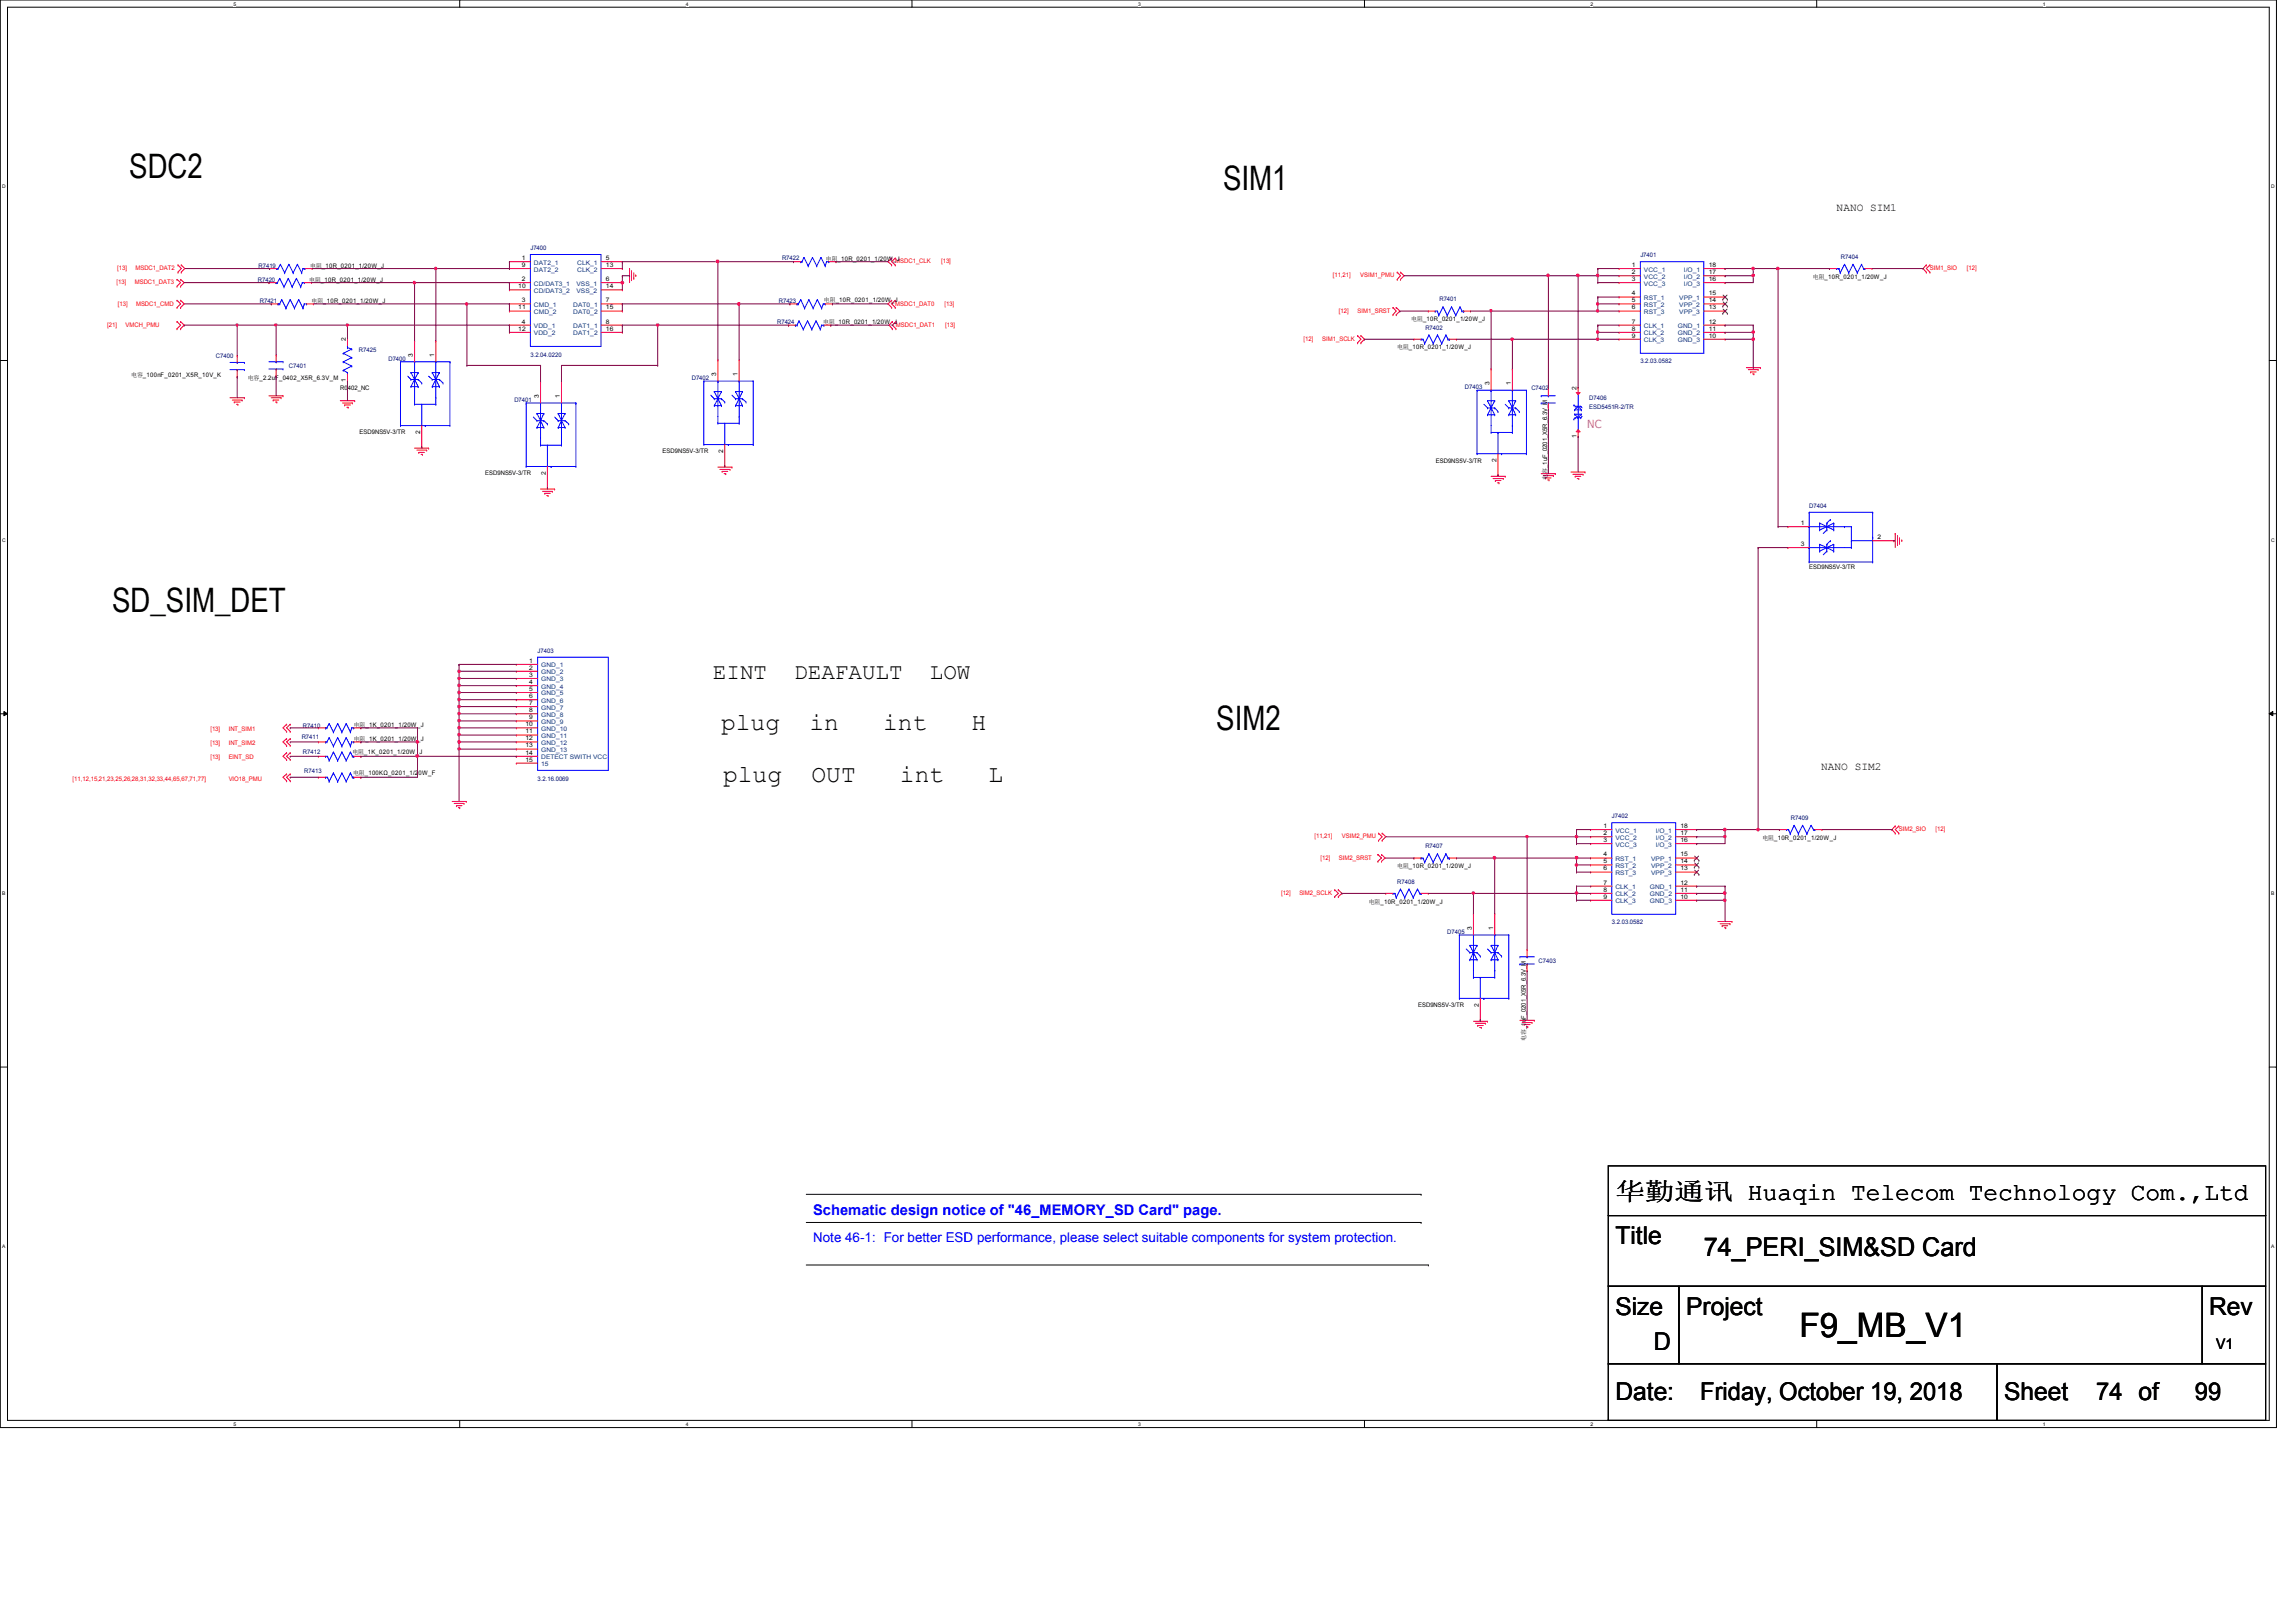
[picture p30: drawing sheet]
<svg xmlns="http://www.w3.org/2000/svg" width="297mm" height="210mm" viewBox="0 0 297 210" stroke-linecap="round" stroke-linejoin="round" font-family="sans-serif">
<defs><g id="words">
<g font-size="4.4">
<text x="16.7" y="23">SDC2</text>
<text x="158.2" y="24.6">SIM1</text>
<text x="14.5" y="79.2">SD_SIM_DET</text>
<text x="157.3" y="94.5">SIM2</text>
<text x="232.8" y="173.1">F9_MB_V1</text>
</g>
<text font-size="3.3" x="220.4" y="162.6">74_PERI_SIM&amp;SD Card</text>
<g font-size="3.2">
<text x="93.3" y="94.5">plug</text>
<text x="104.7" y="94.5">in</text>
<text x="114.3" y="94.5">int</text>
<text x="125.7" y="94.5">H</text>
<text x="93.6" y="101.3">plug</text>
<text x="105" y="101.3">OUT</text>
<text x="116.4" y="101.3">int</text>
<text x="127.9" y="101.3">L</text>
<text x="209" y="155.2">华华华华 Huaqin Telecom Technology Com.,Ltd</text>
<text x="209" y="161">Title</text>
<text x="209" y="170.2">Size</text>
<text x="218.1" y="170.2">Project</text>
<text x="285.8" y="170.2">Rev</text>
<text x="213.9" y="174.8">D</text>
<text x="209" y="181.1">Date:</text>
<text x="220" y="181.1">Friday, October 19, 2018</text>
<text x="259.3" y="181.1">Sheet</text>
<text x="271.2" y="181.1">74 of</text>
<text x="284" y="181.1">99</text>
</g>
<g font-size="2.9">
<text x="92.2" y="87.8">EINT</text>
<text x="102.8" y="87.8">DEAFAULT</text>
<text x="120.3" y="87.8">LOW</text>
</g>
<text font-size="1.9" fill="#00f" x="105.2" y="157.2">Schematic design notice of &quot;46_MEMORY_SD Card&quot; page.</text>
<text font-size="1.9" x="286.7" y="174.5">V1</text>
<text font-size="1.7" fill="#00f" x="105.2" y="160.7">Note 46-1: For better ESD performance, please select suitable components for system protection.</text>
<g font-size="1.4">
<text x="237.6" y="27.3">NANO SIM1</text>
<text x="235.6" y="99.6">NANO SIM2</text>
</g>
<text font-size="1.4" fill="#f0f" x="205.4" y="55.4">NC</text>
<g font-size=".8" fill="#f00">
<text x="15.2" y="35">[13]</text>
<text x="17.5" y="35">MSDC1_DAT2</text>
<text x="115.8" y="34.1">MSDC1_CLK</text>
<text x="121.7" y="34.1">[13]</text>
<text x="172.4" y="35.9">[11,21]</text>
<text x="176" y="35.9">VSIM1_PMU</text>
<text x="249.7" y="35">SIM1_SIO</text>
<text x="254.5" y="35">[12]</text>
<text x="15.1" y="36.8">[13]</text>
<text x="15.2" y="39.5">[13]</text>
<text x="17.4" y="36.8">MSDC1_DAT3</text>
<text x="17.6" y="39.5">MSDC1_CMD</text>
<text x="115.8" y="39.5">MSDC1_DAT0</text>
<text x="122.2" y="39.5">[13]</text>
<text x="173.2" y="40.5">[12]</text>
<text x="175.6" y="40.5">SIM1_SRST</text>
<text x="13.9" y="42.3">[21]</text>
<text x="16.3" y="42.3">VMCH_PMU</text>
<text x="115.9" y="42.3">MSDC1_DAT1</text>
<text x="122.3" y="42.3">[13]</text>
<text x="168.7" y="44.1">[12]</text>
<text x="171.1" y="44.1">SIM1_SCLK</text>
<text x="27.2" y="94.6">[13]</text>
<text x="29.6" y="94.6">INT_SIM1</text>
<text x="9.4" y="101">[11,12,15,21,23,25,26,28,31,32,33,44,65,67,71,77]</text>
<text x="27.2" y="96.4">[13]</text>
<text x="27.2" y="98.3">[13]</text>
<text x="29.6" y="96.4">INT_SIM2</text>
<text x="29.6" y="98.3">EINT_SD</text>
<text x="29.6" y="101">VIO18_PMU</text>
<text x="245.7" y="107.6">SIM2_SIO</text>
<text x="250.4" y="107.6">[12]</text>
<text x="170" y="108.5">[11,21]</text>
<text x="170.9" y="111.3">[12]</text>
<text x="173.2" y="111.3">SIM2_SRST</text>
<text x="173.6" y="108.5">VSIM2_PMU</text>
<text x="165.7" y="115.8">[12]</text>
<text x="168.1" y="115.8">SIM2_SCLK</text>
</g>
<g font-size=".8" fill="#000080">
<text x="33.4" y="34.6">R7419</text>
<text x="68.6" y="32.3">J7400</text>
<text x="101.2" y="33.7">R7422</text>
<text x="212.2" y="33.2">J7401</text>
<text x="238.2" y="33.5">R7404</text>
<text x="33.4" y="36.4">R7420</text>
<text x="33.6" y="39.2">R7421</text>
<text x="100.5" y="41.9">R7424</text>
<text x="100.8" y="39.2">R7423</text>
<text x="186.2" y="39">R7401</text>
<text x="27.9" y="46.3">C7400</text>
<text x="37.4" y="47.6">C7401</text>
<text x="46.4" y="45.5">R7425</text>
<text x="50.2" y="46.7">D7400</text>
<text x="68.6" y="46.1">3.2.04.0220</text>
<text x="184.4" y="42.7">R7402</text>
<text x="212.2" y="47">3.2.03.0582</text>
<text x="66.5" y="52">D7401</text>
<text x="89.5" y="49.1">D7402</text>
<text x="189.5" y="50.3">D7403</text>
<text x="198.1" y="50.5">C7402</text>
<text x="205.6" y="51.8">D7406</text>
<text x="205.6" y="52.9">ESD5451R-2/TR</text>
<text x="234.1" y="65.7">D7404</text>
<text x="69.6" y="84.5">J7403</text>
<text x="39" y="95.7">R7411</text>
<text x="39.2" y="94.2">R7410</text>
<text x="39.2" y="97.5">R7412</text>
<text x="39.4" y="100.1">R7413</text>
<text x="69.6" y="101">3.2.16.0069</text>
<text x="208.5" y="105.8">J7402</text>
<text x="231.7" y="106.1">R7409</text>
<text x="184.4" y="109.8">R7407</text>
<text x="180.8" y="114.3">R7408</text>
<text x="208.5" y="119.6">3.2.03.0582</text>
<text x="187.2" y="120.8">D7405</text>
<text x="199" y="124.6">C7403</text>
</g>
<g font-size=".8">
<text x="40.1" y="34.6">电电_10R_0201_1/20W_J</text>
<text x="67.5" y="33.7">1</text>
<text x="67.5" y="34.5">9</text>
<text x="78.4" y="33.7">5</text>
<text x="78.4" y="34.5">13</text>
<text x="106.8" y="33.8">电电_10R_0201_1/20W_J</text>
<text x="211.1" y="34.5">1</text>
<text x="211.1" y="35.5">2</text>
<text x="221.1" y="35.5">17</text>
<text x="221.1" y="34.5">18</text>
<text x="40" y="36.4">电电_10R_0201_1/20W_J</text>
<text x="40.3" y="39.2">电电_10R_0201_1/20W_J</text>
<text x="67.1" y="37.3">10</text>
<text x="67.1" y="40">11</text>
<text x="67.5" y="36.4">2</text>
<text x="67.5" y="39.1">3</text>
<text x="67.5" y="41.9">4</text>
<text x="78.4" y="36.4">6</text>
<text x="78.4" y="37.3">14</text>
<text x="78.4" y="39.1">7</text>
<text x="78.4" y="40">15</text>
<text x="78.4" y="41.9">8</text>
<text x="106.5" y="41.9">电电_10R_0201_1/20W_J</text>
<text x="106.6" y="39.1">电电_10R_0201_1/20W_J</text>
<text x="182.6" y="41.6">电电_10R_0201_1/20W_J</text>
<text x="211.1" y="36.4">3</text>
<text x="211.1" y="38.2">4</text>
<text x="211.1" y="39.1">5</text>
<text x="211.1" y="40">6</text>
<text x="211.1" y="41.9">7</text>
<text x="221.1" y="41.9">12</text>
<text x="221.1" y="40">13</text>
<text x="221.1" y="39.1">14</text>
<text x="221.1" y="38.2">15</text>
<text x="221.1" y="36.4">16</text>
<text x="234.5" y="36.1">电电_10R_0201_1/20W_J</text>
<text x="44.7" y="44.1" transform="rotate(-90 44.7 44.1)">2</text>
<text x="53.4" y="46.2" transform="rotate(-90 53.4 46.2)">3</text>
<text x="56.2" y="46.2" transform="rotate(-90 56.2 46.2)">1</text>
<text x="67.1" y="42.8">12</text>
<text x="78.4" y="42.8">16</text>
<text x="180.8" y="45.2">电电_10R_0201_1/20W_J</text>
<text x="211.1" y="42.8">8</text>
<text x="211.1" y="43.7">9</text>
<text x="221.1" y="43.7">10</text>
<text x="221.1" y="42.8">11</text>
<text x="17" y="48.8">电电_100nF_0201_X5R_10V_K</text>
<text x="32" y="49.1">电电_2.2uF_0402_X5R_6.3V_M</text>
<text x="44" y="50.5">R0402_NC</text>
<text x="44.7" y="49.5" transform="rotate(-90 44.7 49.5)">1</text>
<text x="69.7" y="51.5" transform="rotate(-90 69.7 51.5)">3</text>
<text x="72.4" y="51.5" transform="rotate(-90 72.4 51.5)">1</text>
<text x="92.7" y="48.7" transform="rotate(-90 92.7 48.7)">3</text>
<text x="95.4" y="48.7" transform="rotate(-90 95.4 48.7)">1</text>
<text x="192.7" y="49.9" transform="rotate(-90 192.7 49.9)">3</text>
<text x="195.4" y="49.9" transform="rotate(-90 195.4 49.9)">1</text>
<text x="204" y="50.4" transform="rotate(-90 204 50.4)">2</text>
<text x="46.5" y="56.2">ESD9NS5V-3/TR</text>
<text x="54.4" y="56.2" transform="rotate(-90 54.4 56.2)">2</text>
<text x="85.7" y="58.7">ESD9NS5V-3/TR</text>
<text x="93.6" y="58.6" transform="rotate(-90 93.6 58.6)">2</text>
<text x="185.8" y="59.9">ESD9NS5V-3/TR</text>
<text x="193.6" y="59.8" transform="rotate(-90 193.6 59.8)">2</text>
<text x="204" y="56.7" transform="rotate(-90 204 56.7)">1</text>
<text x="62.8" y="61.5">ESD9NS5V-3/TR</text>
<text x="70.6" y="61.5" transform="rotate(-90 70.6 61.5)">2</text>
<text x="200.1" y="62.1" transform="rotate(-90 200.1 62.1)">电电_1uF_0201_X5R_6.3V_M</text>
<text x="233" y="67.9">1</text>
<text x="233" y="70.7">3</text>
<text x="242.9" y="69.8">2</text>
<text x="234.1" y="73.6">ESD9NS5V-3/TR</text>
<text x="68.4" y="85.8">1</text>
<text x="68.4" y="86.7">2</text>
<text x="68.4" y="87.6">3</text>
<text x="68.4" y="88.5">4</text>
<text x="68.4" y="89.4">5</text>
<text x="45.8" y="94.1">电电_1K_0201_1/20W_J</text>
<text x="45.8" y="95.9">电电_1K_0201_1/20W_J</text>
<text x="68" y="94">10</text>
<text x="68" y="94.9">11</text>
<text x="68" y="95.8">12</text>
<text x="68.4" y="90.3">6</text>
<text x="68.4" y="91.2">7</text>
<text x="68.4" y="92.2">8</text>
<text x="68.4" y="93.1">9</text>
<text x="45.6" y="97.6">电电_1K_0201_1/20W_J</text>
<text x="45.7" y="100.2">电电_100KΩ_0201_1/20W_F</text>
<text x="68" y="96.7">13</text>
<text x="68" y="97.7">14</text>
<text x="68" y="98.6">15</text>
<text x="207.4" y="107.1">1</text>
<text x="217.4" y="107.1">18</text>
<text x="180.8" y="112.4">电电_10R_0201_1/20W_J</text>
<text x="207.4" y="108.1">2</text>
<text x="207.4" y="109">3</text>
<text x="207.4" y="110.8">4</text>
<text x="207.4" y="111.7">5</text>
<text x="207.4" y="112.6">6</text>
<text x="217.4" y="112.6">13</text>
<text x="217.4" y="111.7">14</text>
<text x="217.4" y="110.8">15</text>
<text x="217.4" y="109">16</text>
<text x="217.4" y="108.1">17</text>
<text x="228" y="108.7">电电_10R_0201_1/20W_J</text>
<text x="177.1" y="116.9">电电_10R_0201_1/20W_J</text>
<text x="207.4" y="114.5">7</text>
<text x="207.4" y="115.4">8</text>
<text x="207.4" y="116.3">9</text>
<text x="217.4" y="116.3">10</text>
<text x="217.4" y="115.4">11</text>
<text x="217.4" y="114.5">12</text>
<text x="190.4" y="120.4" transform="rotate(-90 190.4 120.4)">3</text>
<text x="193.2" y="120.4" transform="rotate(-90 193.2 120.4)">1</text>
<text x="183.5" y="130.3">ESD9NS5V-3/TR</text>
<text x="191.3" y="130.3" transform="rotate(-90 191.3 130.3)">2</text>
<text x="197.4" y="134.7" transform="rotate(-90 197.4 134.7)">电电_1uF_0201_X5R_6.3V_M</text>
</g>
<g font-size=".8" fill="#004080">
<text x="69.1" y="34.2">DAT2_1</text>
<text x="69.1" y="35.1">DAT2_2</text>
<text x="74.7" y="34.2">CLK_1</text>
<text x="74.7" y="35.1">CLK_2</text>
<text x="212.7" y="35.1">VCC_1</text>
<text x="217.8" y="35.1">I/O_1</text>
<text x="69.1" y="37">CD/DAT3_1</text>
<text x="69.1" y="37.9">CD/DAT3_2</text>
<text x="69.1" y="39.7">CMD_1</text>
<text x="69.1" y="40.6">CMD_2</text>
<text x="74.2" y="39.7">DAT0_1</text>
<text x="74.2" y="40.6">DAT0_2</text>
<text x="74.6" y="37">VSS_1</text>
<text x="74.6" y="37.9">VSS_2</text>
<text x="212.7" y="36.1">VCC_2</text>
<text x="212.7" y="37">VCC_3</text>
<text x="212.7" y="38.8">RST_1</text>
<text x="212.7" y="39.7">RST_2</text>
<text x="212.7" y="40.6">RST_3</text>
<text x="217.3" y="40.6">VPP_3</text>
<text x="217.3" y="39.7">VPP_2</text>
<text x="217.3" y="38.8">VPP_1</text>
<text x="217.8" y="37">I/O_3</text>
<text x="217.8" y="36.1">I/O_2</text>
<text x="69.1" y="42.5">VDD_1</text>
<text x="69.1" y="43.4">VDD_2</text>
<text x="74.2" y="42.5">DAT1_1</text>
<text x="74.2" y="43.4">DAT1_2</text>
<text x="212.7" y="42.5">CLK_1</text>
<text x="212.7" y="43.4">CLK_2</text>
<text x="212.7" y="44.3">CLK_3</text>
<text x="217.1" y="44.3">GND_3</text>
<text x="217.1" y="43.4">GND_2</text>
<text x="217.1" y="42.5">GND_1</text>
<text x="70" y="86.4">GND_1</text>
<text x="70" y="87.2">GND_2</text>
<text x="70" y="88.2">GND_3</text>
<text x="70" y="89.1">GND_4</text>
<text x="70" y="90">GND_5</text>
<text x="70" y="90.9">GND_6</text>
<text x="70" y="91.8">GND_7</text>
<text x="70" y="92.8">GND_8</text>
<text x="70" y="93.7">GND_9</text>
<text x="70" y="94.6">GND_10</text>
<text x="70" y="95.5">GND_11</text>
<text x="70" y="96.4">GND_12</text>
<text x="70" y="97.3">GND_13</text>
<text x="70" y="98.3">DETECT SWITH VCC</text>
<text x="70" y="99.1">15</text>
<text x="209" y="107.7">VCC_1</text>
<text x="214.2" y="107.7">I/O_1</text>
<text x="209" y="108.7">VCC_2</text>
<text x="209" y="109.6">VCC_3</text>
<text x="209" y="111.4">RST_1</text>
<text x="209" y="112.3">RST_2</text>
<text x="209" y="113.2">RST_3</text>
<text x="213.6" y="113.2">VPP_3</text>
<text x="213.6" y="112.3">VPP_2</text>
<text x="213.6" y="111.4">VPP_1</text>
<text x="214.2" y="109.6">I/O_3</text>
<text x="214.2" y="108.7">I/O_2</text>
<text x="209" y="115.1">CLK_1</text>
<text x="209" y="116">CLK_2</text>
<text x="209" y="116.9">CLK_3</text>
<text x="213.4" y="116.9">GND_3</text>
<text x="213.4" y="116">GND_2</text>
<text x="213.4" y="115.1">GND_1</text>
</g>
<g font-size=".6">
<text x="30.2" y=".7">5</text>
<text x="88.7" y=".7">4</text>
<text x="147.2" y=".7">3</text>
<text x="205.8" y=".7">2</text>
<text x="264.3" y=".7">1</text>
<text x=".3" y="24.4">D</text>
<text x="293.8" y="24.4">D</text>
<text x=".3" y="70.1">C</text>
<text x="293.8" y="70.1">C</text>
<text x=".3" y="115.8">B</text>
<text x="293.8" y="115.8">B</text>
<text x=".3" y="161.5">A</text>
<text x="293.8" y="161.5">A</text>
<text x="30.2" y="184.5">5</text>
<text x="88.7" y="184.5">4</text>
<text x="147.2" y="184.5">3</text>
<text x="205.8" y="184.5">2</text>
<text x="264.3" y="184.5">1</text>
</g>
</g></defs>
<path d="M0 0h294.5v184.7h-294.5zM1 .9h292.6v182.9h-292.6z" fill="none" stroke="#000" stroke-width=".13"/>
<g fill="#fff">
<path d="M30.2 .1h.4v.7h-.4z"/>
<path d="M30.2 183.9h.4v.8h-.4z"/>
</g>
<path d="M59.5 0v.9M59.5 183.8v.9" fill="none" stroke="#000" stroke-width=".13"/>
<g fill="#fff">
<path d="M88.7 .1h.4v.7h-.4z"/>
<path d="M88.7 183.9h.4v.8h-.4z"/>
</g>
<path d="M118 0v.9M118 183.8v.9" fill="none" stroke="#000" stroke-width=".13"/>
<g fill="#fff">
<path d="M147.2 .1h.4v.7h-.4z"/>
<path d="M147.2 183.9h.4v.8h-.4z"/>
</g>
<path d="M176.5 0v.9M176.5 183.8v.9" fill="none" stroke="#000" stroke-width=".13"/>
<g fill="#fff">
<path d="M205.8 .1h.3v.7h-.3z"/>
<path d="M205.8 183.9h.3v.8h-.3z"/>
</g>
<path d="M235 0v.9M235 183.8v.9" fill="none" stroke="#000" stroke-width=".13"/>
<g fill="#fff">
<path d="M264.3 .1h.3v.7h-.3z"/>
<path d="M264.3 183.9h.3v.8h-.3z"/>
<path d="M.3 23.8h.5v.7h-.5z"/>
<path d="M293.8 23.8h.5v.7h-.5z"/>
<path d="M.3 69.5h.5v.7h-.5z"/>
<path d="M293.8 69.5h.5v.7h-.5z"/>
</g>
<path d="M0 46.7h1M293.6 46.7h.9" fill="none" stroke="#000" stroke-width=".13"/>
<g fill="#fff">
<path d="M.3 115.2h.4v.8h-.4z"/>
<path d="M293.8 115.2h.5v.8h-.5z"/>
</g>
<path d="M0 92.4h1M.5 92.1l.5 .3-.5 .2zM293.6 92.4l.4-.3v.5zM293.6 92.4h.9" fill="none" stroke="#000" stroke-width=".13"/>
<path d="M.5 92.1l.5 .3-.5 .2zM293.6 92.4l.4-.3v.5z" fill="#000"/>
<g fill="#fff">
<path d="M.3 161h.4v.7h-.4z"/>
<path d="M293.8 161h.4v.7h-.4z"/>
</g>
<g fill="none" stroke="#000" stroke-width=".13">
<path d="M0 138.1h1M293.6 138.1h.9M104.3 158.2h79.6M104.3 154.6h79.6M183.9 158.2h.1M183.9 154.6h.1M208.1 157.3h85v9.2h-85zM208.1 150.9h85v6.4h-85zM104.3 163.7h80.5M184.8 163.7h.1M208.1 166.5h9.1v10h-9.1zM208.1 176.5h50.3v7.3h-50.3z"/>
<path d="M217.2 166.5h67.7v10h-67.7zM258.4 176.5h34.7v7.3h-34.7zM284.9 166.5h8.2v10h-8.2z"/>
</g>
<g fill="none" stroke="#f00" stroke-width=".13">
<path d="M22.9 36.2h.1M22.9 37h.1M22.9 38.9h.1M22.9 39.8h.1M22.9 36.2l.5 .4-.5 .4M22.9 38.9l.5 .4-.5 .5M23 34.3h.1M23 35.2h.1M23 34.3l.4 .5-.4 .4M23.4 37h.1M23.4 36.2h.1M23.4 39.8h.1"/>
<path d="M23.4 38.9h.1M23.4 36.2l.4 .4-.4 .4M23.4 38.9l.4 .4-.4 .5M23.4 35.2h.1M23.4 34.3h.1M23.4 34.3l.5 .5-.5 .4M34.8 36.6h.1M34.8 36.6h.9M35.1 39.3h.1M35.1 39.3h.9M39.4 36.6h.9M39.7 39.3h.9"/>
<path d="M40.3 36.6h.1M40.6 39.3h.1M65.9 33.9h.1M65.9 34.8h.1M65.9 36.6h.1M65.9 37.5h.1M65.9 39.3h.1M65.9 33.9h2.7M65.9 34.8h2.7M65.9 36.6h2.7M65.9 37.5h2.7M65.9 39.3h2.7"/>
<path d="M77.8 33.9h2.7M77.8 34.8h2.7M77.8 36.6h2.7M77.8 37.5h2.7M77.8 39.3h2.7M80.5 33.9h.1M80.5 34.8h.1M80.5 36.6h.1M80.5 37.5h.1M80.5 39.3h.1M81.4 34.8h.1M81.4 34.8v1.8"/>
<path d="M81.7 35.1h.1M81.7 35.1v1.2M82 36h.1M82 35.3v.7M82.3 35.6h.1M82.3 35.6v.2M102.2 39.3h.1M102.2 39.3h.9M102.7 33.9h.1M102.7 33.9h.9M106.8 39.3h.9M107.2 33.9h1"/>
<path d="M107.7 39.3h.1M108.2 33.9h.1M115.4 34.3h.1M115.4 33.4h.1M115.4 39.8h.1M115.4 38.9h.1M115.4 33.4l-.5 .5 .5 .4M115.4 38.9l-.5 .4 .5 .5M115.8 33.4h.1M115.8 34.3h.1M115.8 38.9h.1M115.8 39.8h.1"/>
<path d="M115.8 33.4l-.4 .5 .4 .4M115.8 38.9l-.4 .4 .4 .5M180.2 39.8h.1M180.2 39.8l.4 .5-.4 .4M180.6 39.8h.1M180.6 39.8l.5 .5-.5 .4M180.8 35.2h.1M180.8 36.2h.1M180.8 35.2l.4 .5-.4 .5M181.2 36.2h.1M181.2 35.2h.1M181.2 35.2l.4 .5-.4 .5"/>
<path d="M249.2 34.3h.1M249.2 35.2h.1M249.2 34.3l-.4 .5 .4 .4M249.7 35.2h.1M249.7 34.3h.1M249.7 34.3l-.5 .5 .5 .4M22.9 41.6h.1M22.9 42.5h.1M22.9 41.6l.5 .5-.5 .4M23.4 42.5h.1M23.4 41.6h.1M23.4 41.6l.4 .5-.4 .4"/>
<path d="M29.8 51.5h1.8M30.1 51.8h1.2M30.3 52h.1M30.3 52h.8M30.6 52.3h.2M30.7 48.8h.1M30.7 46h.1M30.7 46v.9M30.7 47.8v1M30.8 52.3h.1M31.3 51.8h.1M31.6 51.5h.1"/>
<path d="M34.8 51.2h1.8M35.1 51.5h1.3M35.3 51.8h.1M35.3 51.8h.8M35.6 52h.2M35.8 52h.1M36.4 51.5h.1M36.6 51.2h.1M44 51.9h1.9M44.3 52.2h1.3M44.6 52.4h.1M44.6 52.4h.7"/>
<path d="M44.9 52.7h.1M45 49.3h.1M45 43.8h.1M45 43.8v.9M45 48.4v.9M45 52.7h.1M45.6 52.2h.1M45.9 51.9h.1M53.6 44.1h.1M53.6 58h1.9M53.6 44.1v2.7M53.9 58.3h1.3"/>
<path d="M54.2 58.5h.1M54.2 58.5h.7M54.5 58.8h.1M54.6 57.8h.1M54.6 55.1v2.7M54.6 58.8h.1M55.2 58.3h.1M55.5 58h.1M56.4 44.1h.1M56.4 44.1v2.7M65.9 40.3h.1M65.9 42.1h.1"/>
<path d="M65.9 43h.1M65.9 40.3h2.7M65.9 42.1h2.7M65.9 43h2.7M69.9 49.4h.1M69.9 49.4v2.8M72.6 49.4h.1M72.6 49.4v2.8M77.8 40.3h2.7M77.8 42.1h2.7M77.8 43h2.7M80.5 40.3h.1"/>
<path d="M80.5 42.1h.1M80.5 43h.1M92.9 46.6h.1M92.9 46.6v2.7M93.8 57.5v2.8M95.6 46.6h.1M95.6 46.6v2.7M102 42.1h.1M102 42.1h.9M106.6 42.1h.9M107.5 42.1h.1M115.4 42.5h.1"/>
<path d="M115.4 41.6h.1M115.4 41.6l-.4 .5 .4 .4M115.9 41.6h.1M115.9 42.5h.1M115.9 41.6l-.5 .5 .5 .4M175.6 43.4h.1M175.6 44.4h.1M175.6 43.4l.5 .5-.5 .5M176.1 44.4h.1M176.1 43.4h.1M176.1 43.4l.4 .5-.4 .5M180.2 40.7h.1"/>
<path d="M180.6 40.7h.1M182.9 43.9h.1M182.9 43.9h1M184.8 40.3h.1M184.8 40.3h.9M187.5 43.9h.9M188.4 43.9h.1M189.4 40.3h.8M190.2 40.3h.1M200.3 50.3h.1M200.3 53h.1M200.3 50.3v.9"/>
<path d="M200.3 52.2v.8M225.9 47.6h1.8M226.2 47.8h1.3M226.5 48.1h.1M226.5 48.1h.7M226.7 48.4h.2M226.9 48.4h.1M227.5 47.8h.1M227.7 47.6h.1M69.9 63.3h1.9M70.2 63.6h1.3M70.5 63.8h.1"/>
<path d="M70.5 63.8h.7M70.7 64.1h.2M70.8 63.1h.1M70.8 60.4v2.7M70.9 64.1h.1M71.5 63.6h.1M71.8 63.3h.1M92.9 60.5h1.8M93.1 60.7h1.3M93.4 61h.1M93.4 61h.7M93.7 61.3h.2"/>
<path d="M93.8 60.3h.1M93.9 61.3h.1M94.4 60.7h.1M94.7 60.5h.1M192.9 61.6h1.8M193.2 61.9h1.3M193.5 62.2h.1M193.5 62.2h.7M193.7 62.5h.2M193.9 62.5h.1M194.5 61.9h.1M194.7 61.6h.1"/>
<path d="M199.4 61.3h1.8M199.7 61.6h1.3M199.9 61.8h.1M199.9 61.8h.8M200.2 62.1h.2M200.4 62.1h.1M201 61.6h.1M201.2 61.3h.1M203.2 61.1h1.9M203.5 61.4h1.3M203.8 61.6h.1M203.8 61.6h.7"/>
<path d="M204 61.9h.3M204.3 61.9h.1M204.8 61.4h.1M205.1 61.1h.1M245.2 69h.1M245.2 69v1.9M245.5 69.3h.1M245.5 69.3v1.3M245.7 70.3h.1M245.7 69.6v.7M246 69.9h.1M246 69.9v.2"/>
<path d="M37.1 95.6h.1M37.1 96.5h.1M37.1 93.7h.1M37.1 94.7h.1M37.1 97.4h.1M37.1 98.3h.1M37.1 95.6l-.5 .4 .5 .5M37.1 93.7l-.5 .5 .5 .5M37.1 97.4l-.5 .5 .5 .4M37.5 95.6h.1M37.5 96.5h.1M37.5 93.7h.1"/>
<path d="M37.5 94.7h.1M37.5 97.4h.1M37.5 98.3h.1M37.5 95.6l-.4 .4 .4 .5M37.5 93.7l-.4 .5 .4 .5M37.5 97.4l-.4 .5 .4 .4M41.2 94.2h.1M41.2 94.2h.9M45.8 94.2h.9M46.7 94.2h.1M66.8 86h.1M66.8 86.9h.1"/>
<path d="M66.8 87.8h.1M66.8 88.7h.1M66.8 89.6h.1M66.8 90.6h.1M66.8 91.4h.1M66.8 92.4h.1M66.8 93.3h.1M66.8 94.2h.1M66.8 95.1h.1M66.8 96h.1M66.8 96.9h.1M66.8 97.9h.1"/>
<path d="M66.8 98.8h.1M66.8 86h2.8M66.8 86.9h2.8M66.8 87.8h2.8M66.8 88.7h2.8M66.8 89.6h2.8M66.8 90.6h2.8M66.8 91.4h2.8M66.8 92.4h2.8M66.8 93.3h2.8M66.8 94.2h2.8M66.8 95.1h2.8"/>
<path d="M66.8 96h2.8M66.8 96.9h2.8M66.8 97.9h2.8M66.8 98.8h2.8M37.1 100.2h.1M37.1 101h.1M37.1 100.2l-.5 .4 .5 .4M37.5 100.2h.1M37.5 101h.1M37.5 100.2l-.4 .4 .4 .4M41.2 100.6h.1M41.2 100.6h.9"/>
<path d="M45.8 100.6h.9M46.7 100.6h.1M58.5 103.7h1.8M58.8 104h1.2M59.1 104.3h.1M59.1 104.3h.7M59.3 104.5h.2M59.5 104.5h.1M60 104h.1M60.3 103.7h.1M172.7 115.1h.1M172.7 116h.1"/>
<path d="M172.7 115.1l.4 .5-.4 .4M173.1 116h.1M173.1 115.1h.1M173.1 115.1l.5 .5-.5 .4M178.3 110.6h.1M178.3 111.5h.1M178.3 110.6l.4 .4-.4 .5M178.3 107.8h.1M178.3 108.8h.1M178.3 107.8l.5 .5-.5 .5M178.7 111.5h.1M178.7 110.6h.1"/>
<path d="M178.7 110.6l.5 .4-.5 .5M178.8 108.8h.1M178.8 107.8h.1M178.8 107.8l.5 .5-.5 .5M179.3 115.6h.1M179.3 115.6h.9M182.9 111h.1M182.9 111h1M183.9 115.6h.9M184.8 115.6h.1M187.5 111h.9M188.4 111h.1"/>
<path d="M190.6 118.2h.1M190.6 118.2v2.8M193.4 118.2h.1M193.4 118.2v2.8M205.8 107.4h.1M205.8 108.3h.1M205.8 109.2h.1M205.8 111h.1M205.8 111.9h.1M205.8 112.9h.1M205.8 114.7h.1M205.8 115.6h.1"/>
<path d="M205.8 116.5h.1M205.8 111h2.7M205.8 107.4h2.7M205.8 108.3h2.7M205.8 109.2h2.7M205.8 111.9h2.7M205.8 112.9h2.7M205.8 114.7h2.7M205.8 115.6h2.7M205.8 116.5h2.7M216.8 111h2.7M216.8 107.4h2.7"/>
<path d="M216.8 108.3h2.7M216.8 109.2h2.7M216.8 111.9h2.7M216.8 112.9h2.7M216.8 114.7h2.7M216.8 115.6h2.7M216.8 116.5h2.7M219.5 116.5h.1M219.5 115.6h.1M219.5 114.7h.1M219.5 112.9h.1M219.5 111.9h.1"/>
<path d="M219.5 111h.1M219.5 109.2h.1M219.5 108.3h.1M219.5 107.4h.1M222.2 119.3h1.9M222.5 119.5h1.3M222.8 119.8h.1M222.8 119.8h.7M223.8 119.5h.1M224.1 119.3h.1M245.2 106.9h.1M245.2 107.8h.1"/>
<path d="M245.2 106.9l-.4 .5 .4 .4M245.7 107.8h.1M245.7 106.9h.1M245.7 106.9l-.5 .5 .5 .4M190.6 132.2h1.8M190.9 132.4h1.3M191.2 132.7h.1M191.2 132.7h.7M191.4 133h.2M191.5 132h.1M191.5 129.2v2.8M191.6 133h.1"/>
<path d="M192.2 132.4h.1M192.4 132.2h.1M196.6 132h1.9M196.9 132.3h1.3M197.2 132.6h.1M197.2 132.6h.7M197.5 132.9h.2M197.7 132.9h.1M198.2 132.3h.1M198.5 132h.1M223.1 120.1h.2M223.3 120.1h.1"/>
</g>
<g fill="none" stroke="#00f" stroke-width=".13">
<path d="M35.7 36.6h.1M35.7 36.6h.2M35.9 36.6h.1M36 39.3h.1M36 39.3h.2M36.2 36h.1M36.2 39.3h.1M36.2 36l.5 1.1M36.2 36l-.3 .6M36.4 38.8h.1M36.4 38.8l.6 1.1M36.4 38.8l-.2 .5"/>
<path d="M36.7 37.1h.1M37 39.9h.1M37.3 36h.1M37.3 36l.5 1.1M37.3 36l-.6 1.1M37.5 38.8h.1M37.5 38.8l.6 1.1M37.5 38.8l-.5 1.1M37.8 37.1h.1M38.1 39.9h.1M38.4 36h.1M38.4 36l.5 1.1"/>
<path d="M38.4 36l-.6 1.1M38.6 38.8h.1M38.6 38.8l.6 1.1M38.6 38.8l-.5 1.1M38.9 37.1h.1M39.1 36.6h.1M39.1 36.6h.3M39.1 36.6l-.2 .5M39.2 39.9h.1M39.4 36.6h.1M39.4 39.3h.1M39.4 39.3h.3"/>
<path d="M39.4 39.3l-.2 .6M39.7 39.3h.1M68.6 32.9h9.2v11.9h-9.2zM103.1 39.3h.1M103.1 39.3h.2M103.3 39.3h.1M103.6 33.9h.1M103.6 38.8h.1M103.6 33.9h.2M103.6 38.8l.5 1.1M103.6 38.8l-.3 .5M103.8 33.9h.1"/>
<path d="M104 33.3h.1M104 33.3l.6 1.1M104 33.3l-.2 .6M104.1 39.9h.1M104.6 34.4h.1M104.6 38.8h.1M104.6 38.8l.6 1.1M104.6 38.8l-.5 1.1M105.1 33.3h.1M105.1 33.3l.6 1.1M105.1 33.3l-.5 1.1M105.2 39.9h.1"/>
<path d="M105.7 34.4h.1M105.7 38.8h.1M105.7 38.8l.6 1.1M105.7 38.8l-.5 1.1M106.2 33.3h.1M106.2 33.3l.6 1.1M106.2 33.3l-.5 1.1M106.3 39.9h.1M106.5 39.3h.1M106.5 39.3h.3M106.5 39.3l-.2 .6M106.8 34.4h.1"/>
<path d="M106.8 39.3h.1M106.9 33.9h.1M106.9 33.9h.3M106.9 33.9l-.1 .5M107.2 33.9h.1M186.7 39.7h.1M186.7 39.7l-.6 1.1M186.7 39.7l.5 1.1M187.8 39.7h.1M187.8 39.7l-.6 1.1M187.8 39.7l.5 1.1M188.9 39.7h.1"/>
<path d="M188.9 39.7l-.6 1.1M188.9 39.7l.2 .6M29.8 47.8h1.8M29.8 46.9h1.8M30.7 47.8h.1M30.7 46.9h.1M31.6 47.8h.1M31.6 46.9h.1M44.4 45.7h.1M44.4 46.8h.1M44.4 47.9h.1M44.4 45.7l1.1 .6"/>
<path d="M44.4 46.8l1.1 .6M44.4 47.9l.6 .3M45 44.7h.1M45 48.4h.1M45 45h.1M45 48.2h.1M45 44.7v.3M45 48.2v.2M45 45l.5 .2M45.5 45.2h.1M45.5 46.3h.1M45.5 47.4h.1"/>
<path d="M45.5 45.2l-1.1 .5M45.5 46.3l-1.1 .5M45.5 47.4l-1.1 .5M51.8 46.8h.1M51.8 55.1h.1M51.8 46.8h6.4M51.8 46.8v8.3M51.8 55.1h6.4M52.7 48.7l.5 .4M53.2 49.1h.1M53.2 48.2h.1M53.2 50h.1"/>
<path d="M53.2 49.1h.9M53.2 48.2h.9M53.2 48.2l.4 .9M53.2 50h.9M53.6 46.8h.1M53.6 49.1h.1M53.6 52.3h.1M53.6 46.8v5.5M53.6 49.1l-.4 .9M53.6 49.1l.5 .9M53.6 52.3h2.8M54.1 49.1h.1"/>
<path d="M54.1 48.2h.1M54.1 50h.1M54.1 49.1l.5 .5M54.1 48.2l-.5 .9M54.6 49.6h.1M54.6 52.3h.1M54.6 52.3v2.8M55 55.1h.1M55.5 48.7l.4 .4M55.9 49.1h.1M55.9 48.2h.1M55.9 50h.1"/>
<path d="M55.9 49.1h1M55.9 48.2l.5 .9M55.9 48.2h1M55.9 50h1M56.4 46.8h.1M56.4 49.1h.1M56.4 52.3h.1M56.4 51.4h.1M56.4 46.8v5.5M56.4 49.1l-.5 .9M56.4 49.1l.5 .9M56.9 49.1h.1"/>
<path d="M56.9 48.2h.1M56.9 50h.1M56.9 49.1l.4 .5M56.9 48.2l-.5 .9M57.3 49.6h.1M58.2 55.1h.1M58.2 46.8h.1M58.2 46.8v8.3M68.1 52.2h.1M68.1 52.2h6.4M68.1 52.2v8.2M69 54l.5 .4"/>
<path d="M69.5 54.4h.1M69.5 53.5h.1M69.5 55.3h.1M69.5 54.4h.9M69.5 53.5h.9M69.5 53.5l.4 .9M69.5 55.3h.9M69.9 52.2h.1M69.9 54.4h.1M69.9 57.6h.1M69.9 52.2v5.4M69.9 54.4l-.4 .9"/>
<path d="M69.9 54.4l.5 .9M69.9 57.6h2.7M70.4 54.4h.1M70.4 53.5h.1M70.4 55.3h.1M70.4 54.4l.4 .5M70.4 53.5l-.5 .9M70.8 54.9h.1M70.8 57.6h.1M70.8 57.6v2.8M71.8 54l.4 .4M72.2 54.4h.1"/>
<path d="M72.2 53.5h.1M72.2 55.3h.1M72.2 54.4h.9M72.2 53.5l.4 .9M72.2 53.5h.9M72.2 55.3h.9M72.6 52.2h.1M72.6 54.4h.1M72.6 57.6h.1M72.6 56.7h.1M72.6 52.2v5.4M72.6 54.4l-.4 .9"/>
<path d="M72.6 54.4l.5 .9M73.1 54.4h.1M73.1 53.5h.1M73.1 55.3h.1M73.1 54.4l.5 .5M73.1 53.5l-.5 .9M73.6 54.9h.1M74.5 52.2h.1M74.5 52.2v8.2M91.1 49.3h.1M91.1 57.5h.1M91.1 49.3h6.3"/>
<path d="M91.1 49.3v8.2M91.1 57.5h6.3M91.9 51.1l.5 .5M92.4 51.6h.1M92.4 50.7h.1M92.4 52.5h.1M92.4 51.6h.9M92.4 50.7h.9M92.4 50.7l.5 .9M92.4 52.5h.9M92.9 49.3h.1M92.9 51.6h.1"/>
<path d="M92.9 54.8h.1M92.9 49.3v5.5M92.9 51.6l-.5 .9M92.9 51.6l.4 .9M92.9 54.8h2.7M93.3 51.6h.1M93.3 50.7h.1M93.3 52.5h.1M93.3 51.6l.5 .4M93.3 50.7l-.4 .9M93.8 52h.1M93.8 54.8h.1"/>
<path d="M93.8 54.8v2.7M94.2 57.5h.1M94.7 51.1l.5 .5M95.2 51.6h.1M95.2 50.7h.1M95.2 52.5h.1M95.2 51.6h.9M95.2 50.7l.4 .9M95.2 50.7h.9M95.2 52.5h.9M95.6 49.3h.1M95.6 51.6h.1"/>
<path d="M95.6 54.8h.1M95.6 53.9h.1M95.6 49.3v5.5M95.6 51.6l-.4 .9M95.6 51.6l.5 .9M96.1 51.6h.1M96.1 50.7h.1M96.1 52.5h.1M96.1 51.6l.4 .4M96.1 50.7l-.5 .9M96.5 52h.1M97.4 57.5h.1"/>
<path d="M97.4 49.3h.1M97.4 49.3v8.2M102.9 42.1h.1M102.9 42.1h.2M103.1 42.1h.1M103.4 41.5h.1M103.4 41.5l.5 1.1M103.4 41.5l-.3 .6M103.9 42.6h.1M104.5 41.5h.1M104.5 41.5l.5 1.1M104.5 41.5l-.6 1.1"/>
<path d="M105 42.6h.1M105.6 41.5h.1M105.6 41.5l.5 1.1M105.6 41.5l-.6 1.1M106.1 42.6h.1M106.3 42.1h.1M106.3 42.1h.3M106.3 42.1l-.2 .5M106.6 42.1h.1M183.9 43.9h.1M183.9 43.9h.2M184.1 43.9h.1"/>
<path d="M184.1 43.9l.2 .5M184.3 44.4h.1M184.9 43.3h.1M184.9 43.3l-.6 1.1M184.9 43.3l.5 1.1M185.4 44.4h.1M185.7 40.3h.1M185.7 40.3h.3M186 40.3h.1M186 43.3h.1M186 40.3l.1 .5M186 43.3l-.6 1.1"/>
<path d="M186 43.3l.5 1.1M186.1 40.8h.1M186.5 44.4h.1M187.1 43.3h.1M187.1 43.3l-.6 1.1M187.1 43.3l.2 .6M187.2 40.8h.1M187.3 43.9h.1M187.3 43.9h.2M187.5 43.9h.1M188.3 40.8h.1M189.1 40.3h.1"/>
<path d="M189.1 40.3h.3M189.4 40.3h.1M199.4 51.2h.1M199.4 52.2h.1M199.4 51.2h1.8M199.4 52.2h1.8M200.3 51.2h.1M200.3 52.2h.1M203.6 54.2h.1M203.6 52.4h.1M203.6 52.4l.2 .2M203.7 53.6h.1"/>
<path d="M203.7 53h.1M203.7 53.6h.9M203.7 53.6l.5 .5M203.7 53h.9M203.8 54.1h.1M203.8 52.6h.1M203.8 54.1h.7M203.8 54.1l-.2 .1M203.8 52.6h.7M204.2 55.6h.1M204.2 54.1h.1M204.2 52.6h.1"/>
<path d="M204.2 51.1v4.5M204.2 52.6l-.5 .4M204.2 52.6l.4 .4M204.5 54.1h.1M204.5 52.6h.1M204.5 52.6l.2 .2M204.6 53.6h.1M204.6 53h.1M204.6 53.6l-.4 .5M204.7 53.9l-.2 .2M68.1 60.4h.1M68.1 60.4h6.4"/>
<path d="M71.3 60.4h.1M74.5 60.4h.1M42.1 94.2h.1M42.1 94.2h.2M42.3 94.2h.1M42.6 93.6h.1M42.6 93.6l.5 1.1M42.6 93.6l-.3 .6M43.1 94.7h.1M43.7 93.6h.1M43.7 93.6l.5 1.1M43.7 93.6l-.6 1.1"/>
<path d="M44.2 94.7h.1M44.8 93.6h.1M44.8 93.6l.5 1.1M44.8 93.6l-.6 1.1M45.3 94.7h.1M45.5 94.2h.1M45.5 94.2h.3M45.5 94.2l-.2 .5M45.8 94.2h.1M69.6 85h9.1v14.7h-9.1zM42.1 100.6h.1M42.1 100.6h.3"/>
<path d="M42.4 100.6h.1M42.4 100.6l.2 .5M42.6 101.1h.1M43.1 100h.1M43.1 100l-.5 1.1M43.1 100l.6 1.1M43.7 101.1h.1M44.2 100h.1M44.2 100l-.5 1.1M44.2 100l.6 1.1M44.8 101.1h.1M45.3 100h.1"/>
<path d="M45.3 100l-.5 1.1M45.3 100l.3 .6M45.6 100.6h.1M45.6 100.6h.2M45.8 100.6h.1M180.2 115.6h.1M180.2 115.6h.3M180.5 115.6h.1M180.5 115.6l.1 .6M180.6 116.2h.1M181.2 115.1h.1M181.2 115.1l-.6 1.1"/>
<path d="M181.2 115.1l.5 1.1M181.7 116.2h.1M182.3 115.1h.1M182.3 115.1l-.6 1.1M182.3 115.1l.5 1.1M182.8 116.2h.1M183.4 115.1h.1M183.4 115.1l-.6 1.1M183.4 115.1l.3 .5M183.7 115.6h.1M183.7 115.6h.2M183.9 111h.1"/>
<path d="M183.9 115.6h.1M183.9 111h.2M184.1 111h.1M184.1 111l.2 .6M184.3 111.6h.1M184.9 110.5h.1M184.9 110.5l-.6 1.1M184.9 110.5l.5 1.1M185.4 111.6h.1M186 110.5h.1M186 110.5l-.6 1.1M186 110.5l.5 1.1"/>
<path d="M186.5 111.6h.1M187.1 110.5h.1M187.1 110.5l-.6 1.1M187.1 110.5l.2 .5M187.3 111h.1M187.3 111h.2M187.5 111h.1M208.5 106.5h8.3v11.8h-8.3zM188.8 121h.1M188.8 129.2h.1M188.8 121h6.4M188.8 121v8.2"/>
<path d="M188.8 129.2h6.4M189.7 122.8l.5 .5M190.2 123.3h.1M190.2 122.3h.1M190.2 124.2h.1M190.2 123.3h.9M190.2 122.3h.9M190.2 122.3l.9 1.9M190.2 124.2h.9M190.6 121h.1M190.6 123.3h.1M190.6 126.5h.1"/>
<path d="M190.6 121v5.5M190.6 126.5h2.8M191.1 123.3h.1M191.1 122.3h.1M191.1 124.2h.1M191.1 123.3l.4 .4M191.1 122.3l-.9 1.9M191.5 123.7h.1M191.5 126.5h.1M191.5 126.5v2.7M192 129.2h.1M192.4 122.8l.5 .5"/>
<path d="M192.9 123.3h.1M192.9 122.3h.1M192.9 124.2h.1M192.9 123.3h.9M192.9 122.3l.5 1M192.9 122.3h.9M192.9 124.2h.9M193.4 121h.1M193.4 123.3h.1M193.4 126.5h.1M193.4 125.6h.1M193.4 121v5.5"/>
<path d="M193.4 123.3l-.5 .9M193.4 123.3l.4 .9M193.8 123.3h.1M193.8 122.3h.1M193.8 124.2h.1M193.8 123.3l.5 .4M193.8 122.3l-.4 1M194.3 123.7h.1M195.2 129.2h.1M195.2 121h.1M195.2 121v8.2"/>
</g>
<path d="M219.2 113.2h.1M219.2 112.2h.1M219.2 111.3h.1M219.2 112.6l.6 .6M219.2 111.7l.6 .5M219.2 110.8l.6 .5M219.7 112.6l-.5 .6M219.7 111.7l-.5 .5M219.7 110.8l-.5 .5M219.8 113.2h.1M219.8 112.2h.1M219.8 111.3h.1" fill="none" stroke="#804000" stroke-width=".13"/>
<path d="M203.9 55.9l.3-.3 .2 .3z" fill="#f00"/>
<path d="M203.9 55.9l.3-.3 .2 .3zM204.2 56.5h.1M204.2 55.6v.9" fill="none" stroke="#f00" stroke-width=".13"/>
<path d="M203.9 50.8h.5l-.2 .3z" fill="#f00"/>
<g fill="none" stroke="#f00" stroke-width=".13">
<path d="M34.9 34.8h.1M34.9 34.8h.9M39.5 34.8h.9M40.4 34.8h.1M209.5 34.8h.1M209.5 35.7h.1M209.5 36.6h.1M209.5 38.4h.1M209.5 39.3h.1M209.5 34.8h2.7M209.5 35.7h2.7M209.5 36.6h2.7"/>
<path d="M209.5 38.4h2.7M209.5 39.3h2.7M220.4 34.8h2.8M220.4 35.7h2.8M220.4 36.6h2.8M220.4 38.4h2.8M220.4 39.3h2.8M223.2 39.3h.1M223.2 38.4h.1M223.2 36.6h.1M223.2 35.7h.1M223.2 34.8h.1"/>
<path d="M236.7 34.8h.1M236.7 34.8h.9M241.3 34.8h.9M242.2 34.8h.1M35.7 48.7h.1M35.7 45.9h.1M35.7 45.9v.9M35.7 47.8v.9M192.9 47.8h.1M192.9 47.8v2.7M193.8 58.7v2.8M195.7 47.8h.1"/>
<path d="M195.7 47.8v2.7M203.9 50.8h.5l-.2 .3zM204.2 50.1h.1M204.2 50.1v1M209.5 40.3h.1M209.5 42.1h.1M209.5 43h.1M209.5 43.9h.1M209.5 40.3h2.7M209.5 42.1h2.7M209.5 43h2.7M209.5 43.9h2.7"/>
<path d="M220.4 40.3h2.8M220.4 42.1h2.8M220.4 43h2.8M220.4 43.9h2.8M223.2 43.9h.1M223.2 43h.1M223.2 42.1h.1M223.2 40.3h.1M193.8 61.5h.1M231.3 68.2h.1M231.3 70.9h.1M231.3 68.2h2.8"/>
<path d="M231.3 70.9h2.8M242.3 70h2.7M245 70h.1M41.2 96h.1M41.2 97.9h.1M41.2 96h.9M41.2 97.9h.9M45.8 96h.9M45.8 97.9h.9M46.7 96h.1M46.7 97.9h.1M230.2 107.4h.1"/>
<path d="M230.2 107.4h.9M234.8 107.4h.9M235.7 107.4h.1M197.6 122.9h.1M197.6 125.6h.1M197.6 122.9v.9M197.6 124.8v.8"/>
</g>
<g fill="none" stroke="#00f" stroke-width=".13">
<path d="M35.8 34.8h.1M35.8 34.8h.2M36 34.8h.1M36.3 34.2h.1M36.3 34.2l.5 1.1M36.3 34.2l-.3 .6M36.8 35.3h.1M37.4 34.2h.1M37.4 34.2l.5 1.1M37.4 34.2l-.6 1.1M37.9 35.3h.1M38.5 34.2h.1"/>
<path d="M38.5 34.2l.5 1.1M38.5 34.2l-.6 1.1M39 35.3h.1M39.2 34.8h.1M39.2 34.8h.3M39.2 34.8l-.2 .5M39.5 34.8h.1M212.2 33.9h8.2v11.8h-8.2zM237.6 34.8h.1M237.6 34.8h.3M237.9 34.8h.1M237.9 34.8l.2 .5"/>
<path d="M238.1 35.3h.1M238.6 34.2h.1M238.6 34.2l-.5 1.1M238.6 34.2l.6 1.1M239.2 35.3h.1M239.7 34.2h.1M239.7 34.2l-.5 1.1M239.7 34.2l.6 1.1M240.3 35.3h.1M240.8 34.2h.1M240.8 34.2l-.5 1.1M240.8 34.2l.3 .6"/>
<path d="M241.1 34.8h.1M241.1 34.8h.2M241.3 34.8h.1M34.8 47.8h1.8M34.8 46.8h1.8M35.7 47.8h.1M35.7 46.8h.1M36.6 47.8h.1M36.6 46.8h.1M191.1 50.5h.1M191.1 58.7h.1M191.1 50.5h6.4"/>
<path d="M191.1 50.5v8.2M191.1 58.7h6.4M192 52.3l.4 .5M192.4 52.8h.1M192.4 51.9h.1M192.4 53.7h.1M192.4 52.8h1M192.4 51.9h1M192.4 51.9l.5 .9M192.4 53.7h1M192.9 50.5h.1M192.9 52.8h.1"/>
<path d="M192.9 56h.1M192.9 50.5v5.5M192.9 52.8l-.5 .9M192.9 52.8l.5 .9M192.9 56h2.8M193.4 52.8h.1M193.4 51.9h.1M193.4 53.7h.1M193.4 52.8l.4 .5M193.4 51.9l-.5 .9M193.8 53.3h.1M193.8 56h.1"/>
<path d="M193.8 56v2.7M194.3 58.7h.1M194.7 52.3l.5 .5M195.2 52.8h.1M195.2 51.9h.1M195.2 53.7h.1M195.2 52.8h.9M195.2 51.9l.5 .9M195.2 51.9h.9M195.2 53.7h.9M195.7 50.5h.1M195.7 52.8h.1"/>
<path d="M195.7 56h.1M195.7 55.1h.1M195.7 50.5v5.5M195.7 52.8l-.5 .9M195.7 52.8l.4 .9M196.1 52.8h.1M196.1 51.9h.1M196.1 53.7h.1M196.1 52.8l.5 .5M196.1 51.9l-.4 .9M196.6 53.3h.1M197.5 58.7h.1"/>
<path d="M197.5 50.5h.1M197.5 50.5v8.2M234.1 70.9h.1M234.1 68.2h.1M234.1 72.7h.1M234.1 66.3h.1M234.1 66.3v6.4M234.1 72.7h8.2M234.1 66.3h8.2M234.1 68.2h5.4M234.1 70.9h5.4M235.4 68.6h.1"/>
<path d="M235.4 67.7h.1M235.4 71.3h.1M235.4 70.4h.1M235.4 67.7v.9M235.4 70.4v.9M235.4 67.7l.9 .5M235.4 70.4l.9 .5M236.3 68.6h.1M236.3 67.7h.1M236.3 71.3h.1M236.3 70.4h.1M236.3 68.2h.1"/>
<path d="M236.3 70.9h.1M236.3 68.6l-.4 .4M236.3 67.7v.9M236.3 70.4v.9M236.3 71.3l-.4 .5M236.3 68.2l-.9 .4M236.3 70.9l-.9 .4M236.3 68.2l.9 .4M236.3 70.9l.9 .4M236.8 67.2h.1M236.8 70h.1M236.8 67.2l-.5 .5"/>
<path d="M236.8 70l-.5 .4M237.2 68.6h.1M237.2 67.7h.1M237.2 71.3h.1M237.2 70.4h.1M237.2 67.7v.9M237.2 70.4v.9M237.2 67.7l-.9 .5M237.2 70.4l-.9 .5M238.6 68.2h.1M239.5 70.9h.1M239.5 68.2h.1"/>
<path d="M239.5 70h.1M239.5 68.2v2.7M239.5 70h2.8M242.3 69.5h.1M242.3 72.7h.1M242.3 66.3h.1M242.3 66.3v6.4M42.1 96h.1M42.1 97.9h.1M42.1 96h.2M42.1 97.9h.3M42.3 96h.1"/>
<path d="M42.4 97.9h.1M42.4 97.9l.2 .5M42.6 95.5h.1M42.6 98.4h.1M42.6 95.5l.5 1.1M42.6 95.5l-.3 .5M43.1 96.6h.1M43.1 97.3h.1M43.1 97.3l-.5 1.1M43.1 97.3l.6 1.1M43.7 95.5h.1M43.7 98.4h.1"/>
<path d="M43.7 95.5l.5 1.1M43.7 95.5l-.6 1.1M44.2 96.6h.1M44.2 97.3h.1M44.2 97.3l-.5 1.1M44.2 97.3l.6 1.1M44.8 95.5h.1M44.8 98.4h.1M44.8 95.5l.5 1.1M44.8 95.5l-.6 1.1M45.3 96.6h.1M45.3 97.3h.1"/>
<path d="M45.3 97.3l-.5 1.1M45.3 97.3l.3 .6M45.5 96h.1M45.5 96h.3M45.5 96l-.2 .6M45.6 97.9h.1M45.6 97.9h.2M45.8 96h.1M45.8 97.9h.1M231.1 107.4h.1M231.1 107.4h.3M231.4 107.4h.1"/>
<path d="M231.4 107.4l.2 .5M231.6 107.9h.1M232.1 106.8h.1M232.1 106.8l-.5 1.1M232.1 106.8l.6 1.1M232.7 107.9h.1M233.2 106.8h.1M233.2 106.8l-.5 1.1M233.2 106.8l.6 1.1M233.8 107.9h.1M234.3 106.8h.1M234.3 106.8l-.5 1.1"/>
<path d="M234.3 106.8l.3 .6M234.6 107.4h.1M234.6 107.4h.2M234.8 107.4h.1M196.6 123.8h.1M196.6 124.8h.1M196.6 123.8h1.9M196.6 124.8h1.9M197.6 123.8h.1M197.6 124.8h.1"/>
</g>
<path d="M222.9 39.6h.1M222.9 38.7h.1M222.9 39.1l.6 .5M222.9 38.2l.6 .5M223.4 39.1l-.5 .5M223.4 38.2l-.5 .5M223.5 39.6h.1M223.5 38.7h.1M222.9 40.6h.1M222.9 40l.6 .6M223.4 40l-.5 .6M223.5 40.6h.1" fill="none" stroke="#804000" stroke-width=".13"/>
<path d="M206.7 42.1h.1M206.7 42.1v.9" fill="none" stroke="#800040" stroke-width=".13"/>
<path d="M206.6 42.8h.2v.3h-.2z" fill-rule="evenodd" fill="#f0f"/>
<path d="M206.6 42.8h.2v.3h-.2z" fill="none" stroke="#f0f" stroke-width=".13"/>
<g fill="none" stroke="#800040" stroke-width=".13">
<path d="M181.6 35.7h18.7M200.3 35.7h.1M200.3 35.7v14.6M206.7 34.8h.1M206.7 34.8v.9M206.7 34.8h2.8M242.2 34.8h6.6M248.8 34.8h.1M188.4 43.9h7.3M195.7 43.9h.1M206.7 43.9h.1M206.7 43h.1"/>
<path d="M206.7 42.1h.1M206.7 43.9h2.8M206.7 43h2.8M206.7 43v.9M206.7 42.1h2.8M179.3 108.3h18.3M197.6 108.3h.1"/>
</g>
<path d="M200.1 35.5h.3v.3h-.3z" fill-rule="evenodd" fill="#f0f"/>
<path d="M200.1 35.5h.3v.3h-.3z" fill="none" stroke="#f0f" stroke-width=".13"/>
<path d="M176.5 43.9h.1M176.5 43.9h6.4M181.1 40.3h.1M181.1 40.3h3.7M204 111h.1M204 111v.9M204 111h1.8M219.5 116.5h.1M219.5 116.5h3.7" fill="none" stroke="#800040" stroke-width=".13"/>
<path d="M223 116.4h.3v.2h-.3z" fill-rule="evenodd" fill="#f0f"/>
<path d="M223 116.4h.3v.2h-.3z" fill="none" stroke="#f0f" stroke-width=".13"/>
<path d="M23.8 39.3h11.3M23.9 34.8h11M34.9 34.8h.1M35.1 39.3h.1M23.8 42.1h.1M23.8 42.1h6.9M223.2 116.5h.1M223.2 115.6h.1M223.2 115.6v3.7" fill="none" stroke="#800040" stroke-width=".13"/>
<path d="M30.6 41.9h.2v.3h-.2z" fill-rule="evenodd" fill="#f0f"/>
<path d="M30.6 41.9h.2v.3h-.2z" fill="none" stroke="#f0f" stroke-width=".13"/>
<g fill="none" stroke="#800040" stroke-width=".13">
<path d="M23.8 36.6h11M34.8 36.6h.1M65.9 33.9h.1M65.9 36.6h.1M65.9 39.3h.1M65.9 33.9v.9M65.9 36.6v.9M65.9 39.3v1M80.5 39.3h.1M80.5 33.9h.1M80.5 33.9v.9M80.5 39.3v1"/>
<path d="M30.7 48.8h.1M30.7 42.1h.1M30.7 42.1v3.9M30.7 48.8v2.7M30.7 42.1h5M80.5 42.1h4.6M85.1 42.1h.1M184.8 115.6h5.8M188.4 111h5M190.6 115.6h.1M193.4 111h.1M204 114.7h.1"/>
<path d="M204 114.7h1.8M204 114.7v.9"/>
</g>
<path d="M190.5 115.4h.2v.3h-.2z" fill-rule="evenodd" fill="#f0f"/>
<path d="M190.5 115.4h.2v.3h-.2z" fill="none" stroke="#f0f" stroke-width=".13"/>
<path d="M80.5 36.6h.1M80.5 33.9h12.4M80.5 36.6v.9M92.9 33.9h.1M226.8 34.8h3.2M230 34.8h.1M65.9 42.1h.1M65.9 42.1v.9" fill="none" stroke="#800040" stroke-width=".13"/>
<path d="M80.4 36.4h.2v.3h-.2z" fill-rule="evenodd" fill="#f0f"/>
<path d="M80.4 36.4h.2v.3h-.2z" fill="none" stroke="#f0f" stroke-width=".13"/>
<path d="M80.5 39.3h15.1M95.6 39.3h.1" fill="none" stroke="#800040" stroke-width=".13"/>
<path d="M95.5 39.2h.2v.2h-.2z" fill-rule="evenodd" fill="#f0f"/>
<path d="M95.5 39.2h.2v.2h-.2z" fill="none" stroke="#f0f" stroke-width=".13"/>
<path d="M80.5 42.1h.1M80.5 42.1v.9M223.2 43.9h3.6M226.8 43.9h.1M226.8 47.6h.1M226.8 43.9v3.7" fill="none" stroke="#800040" stroke-width=".13"/>
<path d="M226.7 43.8h.2v.2h-.2z" fill-rule="evenodd" fill="#f0f"/>
<path d="M226.7 43.8h.2v.2h-.2z" fill="none" stroke="#f0f" stroke-width=".13"/>
<path d="M197.6 108.3h.1M197.6 108.3h8.2M204 108.3h.1M204 109.2h.1M204 109.2h1.8" fill="none" stroke="#800040" stroke-width=".13"/>
<path d="M203.8 108.2h.3v.2h-.3z" fill-rule="evenodd" fill="#f0f"/>
<path d="M203.8 108.2h.3v.2h-.3z" fill="none" stroke="#f0f" stroke-width=".13"/>
<path d="M206.7 35.7h.1M206.7 39.3h.1M206.7 35.7v.9M206.7 39.3h2.8M226.8 35.7h.1M226.8 35.7v.9M204 107.4h.1M204 108.3h.1M204 107.4h1.8M204 107.4v1.8M235.7 107.4h9.1M244.8 107.4h.1" fill="none" stroke="#800040" stroke-width=".13"/>
<path d="M206.6 39.2h.2v.2h-.2z" fill-rule="evenodd" fill="#f0f"/>
<path d="M206.6 39.2h.2v.2h-.2z" fill="none" stroke="#f0f" stroke-width=".13"/>
<path d="M206.7 39.3h.1M206.7 38.4h.1M206.7 38.4v1.9M206.7 38.4h2.8M206.7 40.3h.1M206.7 40.3h2.8M204 115.6h.1M204 115.6v.9M223.2 107.4h4.3M227.5 107.4h.1" fill="none" stroke="#800040" stroke-width=".13"/>
<path d="M203.8 115.4h.3v.3h-.3z" fill-rule="evenodd" fill="#f0f"/>
<path d="M203.8 115.4h.3v.3h-.3z" fill="none" stroke="#f0f" stroke-width=".13"/>
<g fill="none" stroke="#800040" stroke-width=".13">
<path d="M173.6 115.6h.1M173.6 115.6h5.7M179.2 111h3.7M182.9 111h.1M204 112.9h.1M204 116.5h.1M204 111.9h.1M204 112.9h1.8M204 116.5h1.8M204 111.9h1.8M204 111.9v1M223.2 108.3h.1"/>
<path d="M223.2 108.3v.9"/>
</g>
<path d="M203.8 111.8h.3v.2h-.3z" fill-rule="evenodd" fill="#f0f"/>
<path d="M203.8 111.8h.3v.2h-.3z" fill="none" stroke="#f0f" stroke-width=".13"/>
<path d="M200.3 35.7h3.9M204.2 35.7h.1M197.6 108.3h.1M197.6 108.3v14.6" fill="none" stroke="#800040" stroke-width=".13"/>
<path d="M197.4 108.2h.2v.2h-.2z" fill-rule="evenodd" fill="#f0f"/>
<path d="M197.4 108.2h.2v.2h-.2z" fill="none" stroke="#f0f" stroke-width=".13"/>
<path d="M219.5 115.6h.1M219.5 115.6h3.7M197.6 125.6h.1M197.6 125.6v6.4" fill="none" stroke="#800040" stroke-width=".13"/>
<path d="M223 115.4h.3v.3h-.3z" fill-rule="evenodd" fill="#f0f"/>
<path d="M223 115.4h.3v.3h-.3z" fill="none" stroke="#f0f" stroke-width=".13"/>
<path d="M206.7 36.6h.1M206.7 35.7h.1M206.7 36.6h2.8M206.7 35.7h2.8M219.5 107.4h.1M219.5 107.4h3.7" fill="none" stroke="#800040" stroke-width=".13"/>
<path d="M223 107.2h.3v.3h-.3z" fill-rule="evenodd" fill="#f0f"/>
<path d="M223 107.2h.3v.3h-.3z" fill="none" stroke="#f0f" stroke-width=".13"/>
<path d="M204 115.6h.1M204 115.6h1.8M219.5 109.2h.1M219.5 108.3h.1M219.5 109.2h3.7M223.2 107.4h.1M223.2 107.4v.9h-3.7" fill="none" stroke="#800040" stroke-width=".13"/>
<path d="M223 108.2h.3v.2h-.3z" fill-rule="evenodd" fill="#f0f"/>
<path d="M223 108.2h.3v.2h-.3z" fill="none" stroke="#f0f" stroke-width=".13"/>
<path d="M226.8 43.9h.1M226.8 43v.9" fill="none" stroke="#800040" stroke-width=".13"/>
<path d="M226.7 42.8h.2v.3h-.2z" fill-rule="evenodd" fill="#f0f"/>
<path d="M226.7 42.8h.2v.3h-.2z" fill="none" stroke="#f0f" stroke-width=".13"/>
<g fill="none" stroke="#800040" stroke-width=".13">
<path d="M223.2 36.6h.1M223.2 34.8h.1M223.2 35.7h.1M223.2 36.6h3.6M223.2 34.8h3.6M223.2 35.7h3.6M35.7 42.1h.1M35.7 42.1h9.3M35.7 42.1v3.8M45 42.1h.1M190.2 40.3h2.7M192.9 40.3h.1"/>
<path d="M200.3 53h.1M200.3 53v8.3M223.2 42.1h.1M223.2 43h.1M223.2 42.1h3.6M226.8 42.1h.1M226.8 42.1v.9h-3.6M219.5 114.7h.1M219.5 114.7h3.7M223.2 114.7h.1M223.2 114.7v.9"/>
</g>
<path d="M35.6 41.9h.2v.3h-.2z" fill-rule="evenodd" fill="#f0f"/>
<path d="M35.6 41.9h.2v.3h-.2z" fill="none" stroke="#f0f" stroke-width=".13"/>
<path d="M44.8 41.9h.2v.3h-.2z" fill-rule="evenodd" fill="#f0f"/>
<path d="M44.8 41.9h.2v.3h-.2z" fill="none" stroke="#f0f" stroke-width=".13"/>
<path d="M35.7 48.7h.1M35.7 48.7v2.5M59.4 96.9h.1M59.4 96.9v6.8" fill="none" stroke="#800040" stroke-width=".13"/>
<path d="M59.3 96.8h.2v.2h-.2z" fill-rule="evenodd" fill="#f0f"/>
<path d="M59.3 96.8h.2v.2h-.2z" fill="none" stroke="#f0f" stroke-width=".13"/>
<path d="M59.4 94.2h.1M59.4 94.2h7.4" fill="none" stroke="#800040" stroke-width=".13"/>
<path d="M59.3 94.1h.2v.2h-.2z" fill-rule="evenodd" fill="#f0f"/>
<path d="M59.3 94.1h.2v.2h-.2z" fill="none" stroke="#f0f" stroke-width=".13"/>
<path d="M59.4 94.2h.1M59.4 95.1h.1M59.4 94.2v.9M59.4 95.1h7.4" fill="none" stroke="#800040" stroke-width=".13"/>
<path d="M59.3 94.9h.2v.3h-.2z" fill-rule="evenodd" fill="#f0f"/>
<path d="M59.3 94.9h.2v.3h-.2z" fill="none" stroke="#f0f" stroke-width=".13"/>
<g fill="none" stroke="#800040" stroke-width=".13">
<path d="M37.5 97.9h.1M37.5 97.9h3.7M46.7 97.9h.1M46.7 97.9h7.3M59.4 95.1h.1M59.4 96.9h.1M59.4 86h.1M59.4 86.9h.1M59.4 86v1.8M59.4 95.1v.9M59.4 96.9h7.4M59.4 86.9h7.4"/>
<path d="M46.7 100.6h.1M46.7 100.6h7.3"/>
</g>
<path d="M59.3 86.7h.2v.3h-.2z" fill-rule="evenodd" fill="#f0f"/>
<path d="M59.3 86.7h.2v.3h-.2z" fill="none" stroke="#f0f" stroke-width=".13"/>
<path d="M59.4 86h.1M59.4 89.6h.1M59.4 86h7.4M59.4 89.6h7.4" fill="none" stroke="#800040" stroke-width=".13"/>
<path d="M59.3 89.5h.2v.2h-.2z" fill-rule="evenodd" fill="#f0f"/>
<path d="M59.3 89.5h.2v.2h-.2z" fill="none" stroke="#f0f" stroke-width=".13"/>
<path d="M59.4 89.6h.1M59.4 88.7h.1M59.4 89.6v1M59.4 88.7h7.4" fill="none" stroke="#800040" stroke-width=".13"/>
<path d="M59.3 88.6h.2v.2h-.2z" fill-rule="evenodd" fill="#f0f"/>
<path d="M59.3 88.6h.2v.2h-.2z" fill="none" stroke="#f0f" stroke-width=".13"/>
<path d="M59.4 88.7h.1M59.4 87.8h.1M59.4 88.7v.9M59.4 87.8h7.4" fill="none" stroke="#800040" stroke-width=".13"/>
<path d="M59.3 87.7h.2v.2h-.2z" fill-rule="evenodd" fill="#f0f"/>
<path d="M59.3 87.7h.2v.2h-.2z" fill="none" stroke="#f0f" stroke-width=".13"/>
<path d="M59.4 87.8h.1M59.4 93.3h.1M59.4 92.4h.1M59.4 87.8v.9M59.4 92.4v1.8M59.4 93.3h7.4M59.4 92.4h7.4" fill="none" stroke="#800040" stroke-width=".13"/>
<path d="M59.3 93.1h.2v.3h-.2z" fill-rule="evenodd" fill="#f0f"/>
<path d="M59.3 93.1h.2v.3h-.2z" fill="none" stroke="#f0f" stroke-width=".13"/>
<path d="M59.3 92.2h.2v.2h-.2z" fill-rule="evenodd" fill="#f0f"/>
<path d="M59.3 92.2h.2v.2h-.2z" fill="none" stroke="#f0f" stroke-width=".13"/>
<path d="M59.4 91.4h.1M59.4 91.4h7.4" fill="none" stroke="#800040" stroke-width=".13"/>
<path d="M59.3 91.3h.2v.3h-.2z" fill-rule="evenodd" fill="#f0f"/>
<path d="M59.3 91.3h.2v.3h-.2z" fill="none" stroke="#f0f" stroke-width=".13"/>
<path d="M59.4 91.4h.1M59.4 90.6h.1M59.4 91.4v1M59.4 90.6h7.4" fill="none" stroke="#800040" stroke-width=".13"/>
<path d="M59.3 90.4h.2v.2h-.2z" fill-rule="evenodd" fill="#f0f"/>
<path d="M59.3 90.4h.2v.2h-.2z" fill="none" stroke="#f0f" stroke-width=".13"/>
<path d="M59.4 90.6h.1M59.4 96h.1M59.4 90.6v.8M59.4 96h7.4" fill="none" stroke="#800040" stroke-width=".13"/>
<path d="M59.3 95.9h.2v.2h-.2z" fill-rule="evenodd" fill="#f0f"/>
<path d="M59.3 95.9h.2v.2h-.2z" fill="none" stroke="#f0f" stroke-width=".13"/>
<path d="M54 97.9h.1M54 97.9v2.7M54 97.9h12.8M59.4 96h.1M59.4 96v.9M66.8 97.9h.1" fill="none" stroke="#800040" stroke-width=".13"/>
<path d="M53.8 97.7h.3v.2h-.3z" fill-rule="evenodd" fill="#f0f"/>
<path d="M53.8 97.7h.3v.2h-.3z" fill="none" stroke="#f0f" stroke-width=".13"/>
<path d="M37.5 96h.1M37.5 94.2h.1M37.5 96h3.7M37.5 94.2h3.7M46.7 96h.1M46.7 96h7.3" fill="none" stroke="#800040" stroke-width=".13"/>
<path d="M53.8 95.9h.3v.2h-.3z" fill-rule="evenodd" fill="#f0f"/>
<path d="M53.8 95.9h.3v.2h-.3z" fill="none" stroke="#f0f" stroke-width=".13"/>
<g fill="none" stroke="#800040" stroke-width=".13">
<path d="M80.5 35.7h.1M80.5 35.7v.9M80.5 35.7h.9M81.4 35.7h.1M226.8 35.7h.1M226.8 34.8v.9M46.7 94.2h.1M46.7 94.2h7.3M54 96h.1M54 94.2h.1M54 94.2v3.7M37.5 100.6h.1"/>
<path d="M37.5 100.6h3.7"/>
</g>
<path d="M226.7 34.6h.2v.3h-.2z" fill-rule="evenodd" fill="#f0f"/>
<path d="M226.7 34.6h.2v.3h-.2z" fill="none" stroke="#f0f" stroke-width=".13"/>
<path d="M226.7 35.5h.2v.3h-.2z" fill-rule="evenodd" fill="#f0f"/>
<path d="M226.7 35.5h.2v.3h-.2z" fill="none" stroke="#f0f" stroke-width=".13"/>
<g fill="none" stroke="#800040" stroke-width=".13">
<path d="M40.3 36.6h25.6M40.4 34.8h16M40.6 39.3h19.8M53.6 36.6h.1M56.4 34.8h.1M60.4 39.3h.1M65.9 36.6h.1M107.7 39.3h.1M107.7 39.3h7.2M108.2 33.9h.1M108.2 33.9h6.7M54.6 57.8h.1"/>
<path d="M54.6 57.8v.2M107.5 42.1h.1M107.5 42.1h7.5M70.8 63.1h.1M70.8 63.1v.2M93.8 60.3h.1M93.8 60.3v.2"/>
</g>
<path d="M53.5 36.4h.2v.3h-.2z" fill-rule="evenodd" fill="#f0f"/>
<path d="M53.5 36.4h.2v.3h-.2z" fill="none" stroke="#f0f" stroke-width=".13"/>
<path d="M60.4 39.3h.1M60.4 39.3v8M60.4 47.3h.1M60.4 47.3h9.5M69.9 47.3h.1M69.9 47.3v2.1" fill="none" stroke="#800040" stroke-width=".13"/>
<path d="M60.3 39.2h.2v.2h-.2z" fill-rule="evenodd" fill="#f0f"/>
<path d="M60.3 39.2h.2v.2h-.2z" fill="none" stroke="#f0f" stroke-width=".13"/>
<path d="M60.4 39.3h5.5M65.9 39.3h.1M72.6 47.3h.1M72.6 47.3v2.1M72.6 47.3h12.5M85.1 47.3h.1M85.1 42.1h.1M85.1 42.1v5.2" fill="none" stroke="#800040" stroke-width=".13"/>
<path d="M85 41.9h.2v.3h-.2z" fill-rule="evenodd" fill="#f0f"/>
<path d="M85 41.9h.2v.3h-.2z" fill="none" stroke="#f0f" stroke-width=".13"/>
<path d="M92.9 33.9h.1M92.9 33.9v12.7M92.9 33.9h9.8M102.7 33.9h.1M85.1 42.1h16.9M102 42.1h.1" fill="none" stroke="#800040" stroke-width=".13"/>
<path d="M92.7 33.7h.3v.2h-.3z" fill-rule="evenodd" fill="#f0f"/>
<path d="M92.7 33.7h.3v.2h-.3z" fill="none" stroke="#f0f" stroke-width=".13"/>
<path d="M95.6 39.3h.1M95.6 39.3v7.3M95.6 39.3h6.6M102.2 39.3h.1M230 34.8h.1M230 34.8v33.4M193.8 61.5h.1M193.8 61.5v.1M230 68.2h.1M230 68.2h1.3M245 70h.1M245 70h.2" fill="none" stroke="#800040" stroke-width=".13"/>
<path d="M229.9 34.6h.2v.3h-.2z" fill-rule="evenodd" fill="#f0f"/>
<path d="M229.9 34.6h.2v.3h-.2z" fill="none" stroke="#f0f" stroke-width=".13"/>
<path d="M230 34.8h6.7M236.7 34.8h.1M227.5 70.9h.1M227.5 70.9h3.8M227.5 70.9v36.5M227.5 107.4h.1" fill="none" stroke="#800040" stroke-width=".13"/>
<path d="M227.3 107.2h.3v.3h-.3z" fill-rule="evenodd" fill="#f0f"/>
<path d="M227.3 107.2h.3v.3h-.3z" fill="none" stroke="#f0f" stroke-width=".13"/>
<path d="M190.6 115.6h.1M190.6 115.6v2.6M190.6 115.6h13.4M193.4 111h.1M193.4 111v7.2M204 115.6h.1M227.5 107.4h2.7M230.2 107.4h.1M191.5 132h.1M191.5 132v.2" fill="none" stroke="#800040" stroke-width=".13"/>
<path d="M193.2 110.9h.2v.2h-.2z" fill-rule="evenodd" fill="#f0f"/>
<path d="M193.2 110.9h.2v.2h-.2z" fill="none" stroke="#f0f" stroke-width=".13"/>
<path d="M193.4 111h10.6M204 111h.1" fill="none" stroke="#800040" stroke-width=".13"/>
<path d="M203.8 110.9h.3v.2h-.3z" fill-rule="evenodd" fill="#f0f"/>
<path d="M203.8 110.9h.3v.2h-.3z" fill="none" stroke="#f0f" stroke-width=".13"/>
<path d="M192.9 40.3h.1M192.9 40.3v7.5" fill="none" stroke="#800040" stroke-width=".13"/>
<path d="M192.8 40.1h.2v.2h-.2z" fill-rule="evenodd" fill="#f0f"/>
<path d="M192.8 40.1h.2v.2h-.2z" fill="none" stroke="#f0f" stroke-width=".13"/>
<path d="M192.9 40.3h13.8M206.7 40.3h.1" fill="none" stroke="#800040" stroke-width=".13"/>
<path d="M206.6 40.1h.2v.2h-.2z" fill-rule="evenodd" fill="#f0f"/>
<path d="M206.6 40.1h.2v.2h-.2z" fill="none" stroke="#f0f" stroke-width=".13"/>
<path d="M195.7 43.9h.1M195.7 43.9v3.9" fill="none" stroke="#800040" stroke-width=".13"/>
<path d="M195.5 43.8h.2v.2h-.2z" fill-rule="evenodd" fill="#f0f"/>
<path d="M195.5 43.8h.2v.2h-.2z" fill="none" stroke="#f0f" stroke-width=".13"/>
<path d="M195.7 43.9h11M206.7 43.9h.1" fill="none" stroke="#800040" stroke-width=".13"/>
<path d="M206.6 43.8h.2v.2h-.2z" fill-rule="evenodd" fill="#f0f"/>
<path d="M206.6 43.8h.2v.2h-.2z" fill="none" stroke="#f0f" stroke-width=".13"/>
<path d="M204.2 35.7v14.4M45 42.1h.1M45 49.3h.1M45 42.1v1.7M45 49.3v2.6M45 42.1h20.9M65.9 42.1h.1M204.2 50.1h.1" fill="none" stroke="#800040" stroke-width=".13"/>
<path d="M204 35.5h.2v.3h-.2z" fill-rule="evenodd" fill="#f0f"/>
<path d="M204 35.5h.2v.3h-.2z" fill="none" stroke="#f0f" stroke-width=".13"/>
<path d="M204.2 35.7h2.5M206.7 35.7h.1M204.2 56.5h.1M204.2 56.5v4.6" fill="none" stroke="#800040" stroke-width=".13"/>
<path d="M206.6 35.5h.2v.3h-.2z" fill-rule="evenodd" fill="#f0f"/>
<path d="M206.6 35.5h.2v.3h-.2z" fill="none" stroke="#f0f" stroke-width=".13"/>
<path d="M53.6 36.6h.1M53.6 36.6v7.5M56.4 34.8h.1M56.4 34.8v9.3" fill="none" stroke="#800040" stroke-width=".13"/>
<path d="M56.2 34.6h.3v.3h-.3z" fill-rule="evenodd" fill="#f0f"/>
<path d="M56.2 34.6h.3v.3h-.3z" fill="none" stroke="#f0f" stroke-width=".13"/>
<path d="M56.4 34.8h9.5M65.9 34.8h.1" fill="none" stroke="#800040" stroke-width=".13"/>
<path d="M206.6 42.8h.2v.3h-.2z" fill-rule="evenodd" fill="#f0f"/>
<path d="M206.6 42.8h.2v.3h-.2z" fill="none" stroke="#f0f" stroke-width=".13"/>
<path d="M200.1 35.5h.3v.3h-.3z" fill-rule="evenodd" fill="#f0f"/>
<path d="M200.1 35.5h.3v.3h-.3z" fill="none" stroke="#f0f" stroke-width=".13"/>
<path d="M223 116.4h.3v.2h-.3z" fill-rule="evenodd" fill="#f0f"/>
<path d="M223 116.4h.3v.2h-.3z" fill="none" stroke="#f0f" stroke-width=".13"/>
<path d="M30.6 41.9h.2v.3h-.2z" fill-rule="evenodd" fill="#f0f"/>
<path d="M30.6 41.9h.2v.3h-.2z" fill="none" stroke="#f0f" stroke-width=".13"/>
<path d="M190.5 115.4h.2v.3h-.2z" fill-rule="evenodd" fill="#f0f"/>
<path d="M190.5 115.4h.2v.3h-.2z" fill="none" stroke="#f0f" stroke-width=".13"/>
<path d="M80.4 36.4h.2v.3h-.2z" fill-rule="evenodd" fill="#f0f"/>
<path d="M80.4 36.4h.2v.3h-.2z" fill="none" stroke="#f0f" stroke-width=".13"/>
<path d="M95.5 39.2h.2v.2h-.2z" fill-rule="evenodd" fill="#f0f"/>
<path d="M95.5 39.2h.2v.2h-.2z" fill="none" stroke="#f0f" stroke-width=".13"/>
<path d="M226.7 43.8h.2v.2h-.2z" fill-rule="evenodd" fill="#f0f"/>
<path d="M226.7 43.8h.2v.2h-.2z" fill="none" stroke="#f0f" stroke-width=".13"/>
<path d="M203.8 108.2h.3v.2h-.3z" fill-rule="evenodd" fill="#f0f"/>
<path d="M203.8 108.2h.3v.2h-.3z" fill="none" stroke="#f0f" stroke-width=".13"/>
<path d="M206.6 39.2h.2v.2h-.2z" fill-rule="evenodd" fill="#f0f"/>
<path d="M206.6 39.2h.2v.2h-.2z" fill="none" stroke="#f0f" stroke-width=".13"/>
<path d="M203.8 115.4h.3v.3h-.3z" fill-rule="evenodd" fill="#f0f"/>
<path d="M203.8 115.4h.3v.3h-.3z" fill="none" stroke="#f0f" stroke-width=".13"/>
<path d="M203.8 111.8h.3v.2h-.3z" fill-rule="evenodd" fill="#f0f"/>
<path d="M203.8 111.8h.3v.2h-.3z" fill="none" stroke="#f0f" stroke-width=".13"/>
<path d="M197.4 108.2h.2v.2h-.2z" fill-rule="evenodd" fill="#f0f"/>
<path d="M197.4 108.2h.2v.2h-.2z" fill="none" stroke="#f0f" stroke-width=".13"/>
<path d="M223 115.4h.3v.3h-.3z" fill-rule="evenodd" fill="#f0f"/>
<path d="M223 115.4h.3v.3h-.3z" fill="none" stroke="#f0f" stroke-width=".13"/>
<path d="M223 107.2h.3v.3h-.3z" fill-rule="evenodd" fill="#f0f"/>
<path d="M223 107.2h.3v.3h-.3z" fill="none" stroke="#f0f" stroke-width=".13"/>
<path d="M223 108.2h.3v.2h-.3z" fill-rule="evenodd" fill="#f0f"/>
<path d="M223 108.2h.3v.2h-.3z" fill="none" stroke="#f0f" stroke-width=".13"/>
<path d="M226.7 42.8h.2v.3h-.2z" fill-rule="evenodd" fill="#f0f"/>
<path d="M226.7 42.8h.2v.3h-.2z" fill="none" stroke="#f0f" stroke-width=".13"/>
<path d="M35.6 41.9h.2v.3h-.2z" fill-rule="evenodd" fill="#f0f"/>
<path d="M35.6 41.9h.2v.3h-.2z" fill="none" stroke="#f0f" stroke-width=".13"/>
<path d="M44.8 41.9h.2v.3h-.2z" fill-rule="evenodd" fill="#f0f"/>
<path d="M44.8 41.9h.2v.3h-.2z" fill="none" stroke="#f0f" stroke-width=".13"/>
<path d="M59.3 96.8h.2v.2h-.2z" fill-rule="evenodd" fill="#f0f"/>
<path d="M59.3 96.8h.2v.2h-.2z" fill="none" stroke="#f0f" stroke-width=".13"/>
<path d="M59.3 94.1h.2v.2h-.2z" fill-rule="evenodd" fill="#f0f"/>
<path d="M59.3 94.1h.2v.2h-.2z" fill="none" stroke="#f0f" stroke-width=".13"/>
<path d="M59.3 94.9h.2v.3h-.2z" fill-rule="evenodd" fill="#f0f"/>
<path d="M59.3 94.9h.2v.3h-.2z" fill="none" stroke="#f0f" stroke-width=".13"/>
<path d="M59.3 86.7h.2v.3h-.2z" fill-rule="evenodd" fill="#f0f"/>
<path d="M59.3 86.7h.2v.3h-.2z" fill="none" stroke="#f0f" stroke-width=".13"/>
<path d="M59.3 89.5h.2v.2h-.2z" fill-rule="evenodd" fill="#f0f"/>
<path d="M59.3 89.5h.2v.2h-.2z" fill="none" stroke="#f0f" stroke-width=".13"/>
<path d="M59.3 88.6h.2v.2h-.2z" fill-rule="evenodd" fill="#f0f"/>
<path d="M59.3 88.6h.2v.2h-.2z" fill="none" stroke="#f0f" stroke-width=".13"/>
<path d="M59.3 87.7h.2v.2h-.2z" fill-rule="evenodd" fill="#f0f"/>
<path d="M59.3 87.7h.2v.2h-.2z" fill="none" stroke="#f0f" stroke-width=".13"/>
<path d="M59.3 93.1h.2v.3h-.2z" fill-rule="evenodd" fill="#f0f"/>
<path d="M59.3 93.1h.2v.3h-.2z" fill="none" stroke="#f0f" stroke-width=".13"/>
<path d="M59.3 92.2h.2v.2h-.2z" fill-rule="evenodd" fill="#f0f"/>
<path d="M59.3 92.2h.2v.2h-.2z" fill="none" stroke="#f0f" stroke-width=".13"/>
<path d="M59.3 91.3h.2v.3h-.2z" fill-rule="evenodd" fill="#f0f"/>
<path d="M59.3 91.3h.2v.3h-.2z" fill="none" stroke="#f0f" stroke-width=".13"/>
<path d="M59.3 90.4h.2v.2h-.2z" fill-rule="evenodd" fill="#f0f"/>
<path d="M59.3 90.4h.2v.2h-.2z" fill="none" stroke="#f0f" stroke-width=".13"/>
<path d="M59.3 95.9h.2v.2h-.2z" fill-rule="evenodd" fill="#f0f"/>
<path d="M59.3 95.9h.2v.2h-.2z" fill="none" stroke="#f0f" stroke-width=".13"/>
<path d="M53.8 97.7h.3v.2h-.3z" fill-rule="evenodd" fill="#f0f"/>
<path d="M53.8 97.7h.3v.2h-.3z" fill="none" stroke="#f0f" stroke-width=".13"/>
<path d="M53.8 95.9h.3v.2h-.3z" fill-rule="evenodd" fill="#f0f"/>
<path d="M53.8 95.9h.3v.2h-.3z" fill="none" stroke="#f0f" stroke-width=".13"/>
<path d="M226.7 34.6h.2v.3h-.2z" fill-rule="evenodd" fill="#f0f"/>
<path d="M226.7 34.6h.2v.3h-.2z" fill="none" stroke="#f0f" stroke-width=".13"/>
<path d="M226.7 35.5h.2v.3h-.2z" fill-rule="evenodd" fill="#f0f"/>
<path d="M226.7 35.5h.2v.3h-.2z" fill="none" stroke="#f0f" stroke-width=".13"/>
<path d="M53.5 36.4h.2v.3h-.2z" fill-rule="evenodd" fill="#f0f"/>
<path d="M53.5 36.4h.2v.3h-.2z" fill="none" stroke="#f0f" stroke-width=".13"/>
<path d="M60.3 39.2h.2v.2h-.2z" fill-rule="evenodd" fill="#f0f"/>
<path d="M60.3 39.2h.2v.2h-.2z" fill="none" stroke="#f0f" stroke-width=".13"/>
<path d="M85 41.9h.2v.3h-.2z" fill-rule="evenodd" fill="#f0f"/>
<path d="M85 41.9h.2v.3h-.2z" fill="none" stroke="#f0f" stroke-width=".13"/>
<path d="M92.7 33.7h.3v.2h-.3z" fill-rule="evenodd" fill="#f0f"/>
<path d="M92.7 33.7h.3v.2h-.3z" fill="none" stroke="#f0f" stroke-width=".13"/>
<path d="M229.9 34.6h.2v.3h-.2z" fill-rule="evenodd" fill="#f0f"/>
<path d="M229.9 34.6h.2v.3h-.2z" fill="none" stroke="#f0f" stroke-width=".13"/>
<path d="M227.3 107.2h.3v.3h-.3z" fill-rule="evenodd" fill="#f0f"/>
<path d="M227.3 107.2h.3v.3h-.3z" fill="none" stroke="#f0f" stroke-width=".13"/>
<path d="M193.2 110.9h.2v.2h-.2z" fill-rule="evenodd" fill="#f0f"/>
<path d="M193.2 110.9h.2v.2h-.2z" fill="none" stroke="#f0f" stroke-width=".13"/>
<path d="M203.8 110.9h.3v.2h-.3z" fill-rule="evenodd" fill="#f0f"/>
<path d="M203.8 110.9h.3v.2h-.3z" fill="none" stroke="#f0f" stroke-width=".13"/>
<path d="M192.8 40.1h.2v.2h-.2z" fill-rule="evenodd" fill="#f0f"/>
<path d="M192.8 40.1h.2v.2h-.2z" fill="none" stroke="#f0f" stroke-width=".13"/>
<path d="M206.6 40.1h.2v.2h-.2z" fill-rule="evenodd" fill="#f0f"/>
<path d="M206.6 40.1h.2v.2h-.2z" fill="none" stroke="#f0f" stroke-width=".13"/>
<path d="M195.5 43.8h.2v.2h-.2z" fill-rule="evenodd" fill="#f0f"/>
<path d="M195.5 43.8h.2v.2h-.2z" fill="none" stroke="#f0f" stroke-width=".13"/>
<path d="M206.6 43.8h.2v.2h-.2z" fill-rule="evenodd" fill="#f0f"/>
<path d="M206.6 43.8h.2v.2h-.2z" fill="none" stroke="#f0f" stroke-width=".13"/>
<path d="M204 35.5h.2v.3h-.2z" fill-rule="evenodd" fill="#f0f"/>
<path d="M204 35.5h.2v.3h-.2z" fill="none" stroke="#f0f" stroke-width=".13"/>
<path d="M206.6 35.5h.2v.3h-.2z" fill-rule="evenodd" fill="#f0f"/>
<path d="M206.6 35.5h.2v.3h-.2z" fill="none" stroke="#f0f" stroke-width=".13"/>
<path d="M56.2 34.6h.3v.3h-.3z" fill-rule="evenodd" fill="#f0f"/>
<path d="M56.2 34.6h.3v.3h-.3z" fill="none" stroke="#f0f" stroke-width=".13"/>
<use href="#words"/>
</svg>
